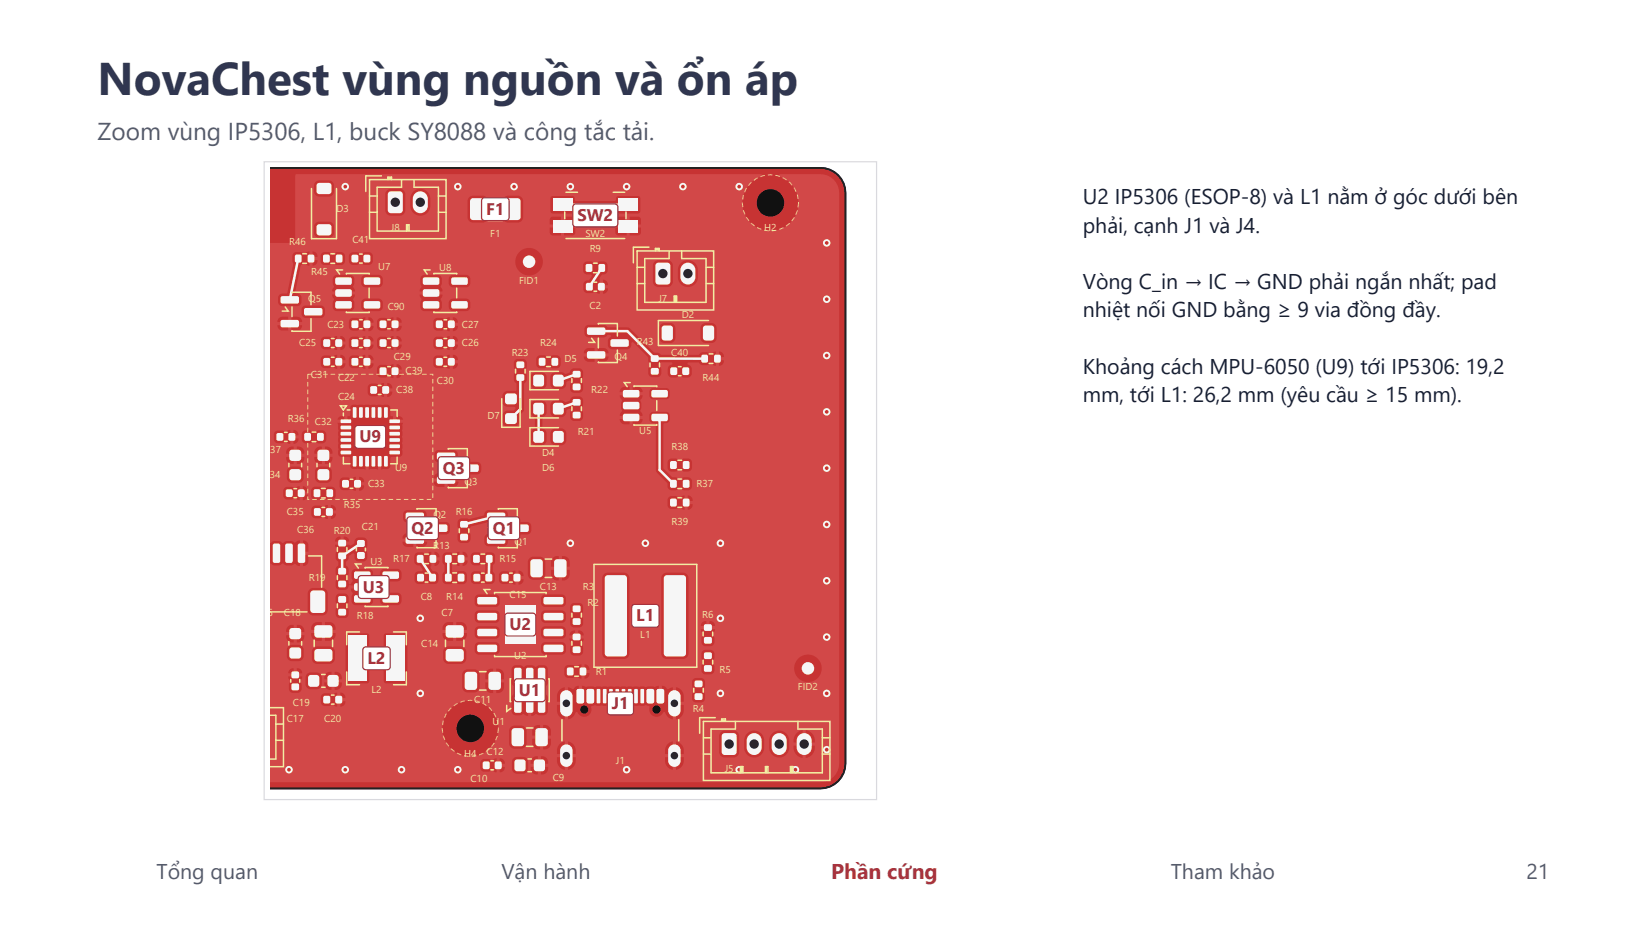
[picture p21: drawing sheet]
<svg xmlns="http://www.w3.org/2000/svg" width="381mm" height="214mm" viewBox="0 0 381 214" stroke-linecap="round" stroke-linejoin="round" font-family="sans-serif">
<defs><g id="words">
<text font-size="10.6" fill="#303650" x="22.6" y="21.9">NovaChest vùng nguồn và ổn áp</text>
<text font-size="5.6" fill="#555b6b" x="22.6" y="32.5">Zoom vùng IP5306, L1, buck SY8088 và công tắc tải.</text>
<g font-size="4.9" fill="#172033">
<text x="250.5" y="47.3">U2 IP5306 (ESOP-8) và L1 nằm ở góc dưới bên</text>
<text x="250.5" y="53.8">phải, cạnh J1 và J4.</text>
<text x="250.5" y="66.8">Vòng C_in → IC → GND phải ngắn nhất; pad</text>
<text x="250.5" y="73.3">nhiệt nối GND bằng ≥ 9 via đồng đầy.</text>
<text x="250.5" y="86.4">Khoảng cách MPU-6050 (U9) tới IP5306: 19,2</text>
<text x="250.5" y="92.9">mm, tới L1: 26,2 mm (yêu cầu ≥ 15 mm).</text>
</g>
<g font-size="4.9" fill="#555b6b">
<text x="36.2" y="203.2">Tổng quan</text>
<text x="116" y="203.2">Vận hành</text>
<text x="270.8" y="203.2">Tham khảo</text>
<text x="353.1" y="203.2">21</text>
</g>
<text font-size="4.9" fill="#a33340" x="192.2" y="203.2">Phần cứng</text>
<g font-size="3.9" fill="#a33340">
<text x="112.5" y="49.6">F1</text>
<text x="133.6" y="51.1">SW2</text>
<text x="83.1" y="102.3">U9</text>
<text x="102.4" y="109.5">Q3</text>
<text x="95.2" y="123.4">Q2</text>
<text x="114" y="123.4">Q1</text>
<text x="83.9" y="137">U3</text>
<text x="147.2" y="143.6">L1</text>
<text x="117.8" y="145.7">U2</text>
<text x="85" y="153.5">L2</text>
<text x="120" y="160.9">U1</text>
<text x="141.5" y="163.9">J1</text>
</g>
<g font-size="2.3" fill="#f2eda1">
<text x="77.9" y="49.1">D3</text>
<text x="90.4" y="53.3">J8</text>
<text x="176.8" y="53.5">H2</text>
<text x="66.9" y="56.5">R46</text>
<text x="81.5" y="56.2">C41</text>
<text x="113.4" y="54.9">F1</text>
<text x="135.4" y="54.9">SW2</text>
<text x="136.4" y="58.4">R9</text>
<text x="72" y="63.6">R45</text>
<text x="87.5" y="62.4">U7</text>
<text x="101.6" y="62.7">U8</text>
<text x="120.1" y="65.6">FID1</text>
<text x="71.3" y="69.8">Q5</text>
<text x="89.7" y="71.7">C90</text>
<text x="136.4" y="71.4">C2</text>
<text x="152.3" y="69.8">J7</text>
<text x="75.7" y="75.7">C23</text>
<text x="106.8" y="75.7">C27</text>
<text x="157.7" y="73.4">D2</text>
<text x="69.2" y="80.1">C25</text>
<text x="91.1" y="83.1">C29</text>
<text x="106.8" y="80.1">C26</text>
<text x="118.4" y="82.2">R23</text>
<text x="124.9" y="80.1">R24</text>
<text x="130.6" y="83.6">D5</text>
<text x="142.2" y="83.1">Q4</text>
<text x="147.3" y="79.8">R43</text>
<text x="155.3" y="82.2">C40</text>
<text x="71.9" y="87.5">C31</text>
<text x="78.2" y="88.1">C22</text>
<text x="93.8" y="86.6">C39</text>
<text x="101" y="88.7">C30</text>
<text x="162.5" y="88">R44</text>
<text x="78.2" y="92.4">C24</text>
<text x="91.6" y="90.9">C38</text>
<text x="136.8" y="91">R22</text>
<text x="66.6" y="97.7">R36</text>
<text x="72.8" y="98.1">C32</text>
<text x="112.8" y="96.9">D7</text>
<text x="133.7" y="100.6">R21</text>
<text x="147.9" y="100.3">U5</text>
<text x="61.1" y="104.8">C37</text>
<text x="125.4" y="105.4">D4</text>
<text x="155.3" y="103.9">R38</text>
<text x="61" y="110.5">C34</text>
<text x="85.1" y="112.6">C33</text>
<text x="91.4" y="108.9">U9</text>
<text x="107.5" y="112.1">Q3</text>
<text x="125.4" y="109">D6</text>
<text x="161.1" y="112.6">R37</text>
<text x="66.3" y="119.1">C35</text>
<text x="79.5" y="117.5">R35</text>
<text x="100.2" y="119.8">Q2</text>
<text x="105.4" y="119.1">R16</text>
<text x="68.8" y="123.2">C36</text>
<text x="77.2" y="123.5">R20</text>
<text x="83.7" y="122.5">C21</text>
<text x="119" y="126">Q1</text>
<text x="155.3" y="121.3">R39</text>
<text x="85.7" y="130.7">U3</text>
<text x="90.9" y="130">R17</text>
<text x="100.2" y="126.9">R13</text>
<text x="115.5" y="130">R15</text>
<text x="71.4" y="134.3">R19</text>
<text x="124.9" y="136.5">C13</text>
<text x="134.8" y="136.3">R3</text>
<text x="59.2" y="142.3">C16</text>
<text x="65.7" y="142.3">C18</text>
<text x="82.6" y="143">R18</text>
<text x="97.3" y="138.6">C8</text>
<text x="102.2" y="142.5">C7</text>
<text x="103.2" y="138.6">R14</text>
<text x="117.9" y="138.3">C15</text>
<text x="135.9" y="140.1">R2</text>
<text x="162.4" y="143">R6</text>
<text x="97.4" y="149.5">C14</text>
<text x="148.1" y="147.5">L1</text>
<text x="118.9" y="152.4">U2</text>
<text x="166.5" y="155.5">R5</text>
<text x="85.9" y="160.2">L2</text>
<text x="137.9" y="156">R1</text>
<text x="184.6" y="159.6">FID2</text>
<text x="66.3" y="166.9">C17</text>
<text x="67.7" y="163.3">C19</text>
<text x="75" y="166.9">C20</text>
<text x="109.7" y="162.5">C11</text>
<text x="114" y="167.5">U1</text>
<text x="160.3" y="164.7">R4</text>
<text x="107.4" y="175">H4</text>
<text x="112.6" y="174.5">C12</text>
<text x="142.5" y="176.7">J1</text>
<text x="167.6" y="178.6">J5</text>
<text x="108.8" y="180.8">C10</text>
<text x="127.9" y="180.5">C9</text>
</g>
</g></defs>
<path d="M61.1 37.4h141.7v147.5h-141.7z" fill-rule="evenodd" fill="#fff" stroke="#d9d9de" stroke-width=".28"/>
<path d="M62.5 38.8h127.3a5.8 5.8 0 0 1 5.8 5.8v131.9a5.8 5.8 0 0 1-5.8 5.8h-127.3z" fill-rule="evenodd" fill="#c73333" stroke="#222" stroke-width=".43"/>
<path d="M62.5 40.3v15.9h5.8v-3.8h4.3l.1 1.8 .4 .6 .7 .2h2.6a1.21 1.21 0 0 0 .9-1.1v-1.3h49.9v1.2l.2 .4 .4 .2h2v-1.8h.7v1.8h1.9a.69 .69 0 0 0 .7-.6v-1.2h9.3v1.2l.2 .4 .4 .2h2v-1.8h.7v1.8h1.9a.69 .69 0 0 0 .7-.6v-1.2h-71v-.2a1.2 1.2 0 0 0-1.2-1.2l-2.6 .1a1.21 1.21 0 0 0-.9 1.1h-4.3v-9.6h4.3v1.5a1.2 1.2 0 0 0 1.2 1.2l2.6-.1 .7-.6h12v3.9l.2 .5 .2 .3 .7 .4h2.5a1.3 1.3 0 0 0 1.1-1.2v-3h1.1l.1 2.5a2.33 2.33 0 0 0 2.5 1.7 2.33 2.33 0 0 0 2-2.1v-1.4h8.6l.1 4a1.3 1.3 0 0 0 1.1 1.1h2.6a1.3 1.3 0 0 0 1-1.2v-3.9h3.3l.1 4a1.3 1.3 0 0 0 1.1 1.1h2.6l.6-.4 .3-.4h6.3v1.2h2.6v-1.8h.7v1.8h2.6v-1.2h9.3v1.2h2.6v-1.8h.7v1.8h2.6v-1.2a.69 .69 0 0 0-.7-.6h-4.6l-.4 .2-.2 .4h-9.3a.69 .69 0 0 0-.7-.6h-4.6l-.4 .2-.2 .4h-6.3l.1-4.3-.2-.6h6.5v3l.2 .4 .3 .2 4.8-.1 .3-.3 .1-.7 .2-.1h9l.3 .2v.6l.3 .3 4.8 .1 .4-.2 .1-.4v-3.1l-.5-.4h-4.6l-.3 .2-.3 .9-.2 .1h-9l-.2-.2-.2-.8-.4-.2h-4.6l-.3 .2-.2 .3h-6.5l-.8-.6h-2.6l-.8 .4-.4 .8h-3.3l-.4-.8-.6-.4h-2.7a1.3 1.3 0 0 0-1.1 1.2h-8.6v-.7a2.33 2.33 0 0 0-2.3-2.1 2.33 2.33 0 0 0-2.3 2.1h-1.1l-.2-1.4-.5-.5-.5-.2-2.4 .1-.7 .3-.4 .8h-12l.2-2a1.19 1.19 0 0 0-1.2-1.1h-2.6a1.21 1.21 0 0 0-.9 1.1h-4.3l.1-2.4 .2-.1h107.4l.3 .2-.2 .3a6.5 6.5 0 0 0-3 10.1 6.5 6.5 0 0 0 10.6-.2 6.5 6.5 0 0 0-3.5-10v-.3l.3-.1h9.2a4.4 4.4 0 0 1 4.4 4.4v131.7a4.4 4.4 0 0 1-4.4 4.4h-127.2v-10.7v6.8v-2.3v1.8v-1.8v1.8l48.6-.1v1.2a.96 .96 0 0 0 .9 .9h1.1l.6-.3 1.2 .5v-1.3h.7v1.3h.1a1.12 1.12 0 0 0 1.1-1.3h-1.9v-2h.7v1.3h1.2l-.1-.5h1.7v1.7l.2 .6 .7 .4 1.8 .1a1.27 1.27 0 0 0 1.1-1.6h.6l.1 1 .6 .6 .5 .1h.4v-1.7h.7v1.7a1.44 1.44 0 0 0 1.7-1.7h-4.6v-1.2h.6v.5h1.6v-1.8h.7v1.8h1.7v-.5a1.42 1.42 0 0 0-1.7-1.3l-1.6 .2-.6 .5-.1 .6-.6-.1a1.19 1.19 0 0 0-1.2-1h-1.7a1.21 1.21 0 0 0-.9 1.1h-1.7a1.93 1.93 0 0 0-2.9-.3l-.7-.3h-1.3a.97 .97 0 0 0-.7 .8h-48.6v-12v7.8v-3.7h39.8a6.5 6.5 0 0 0 .9 3.3 6.4 6.4 0 0 0 9.8 1.6h15.8v1h1.3v.8h-1.3v1l.3 .8 .5 .6 1.1 .5v-1.4h.7v1.4a2.33 2.33 0 0 0 1.8-2.9h-1.3v-.8h1.3v-1h20.6v1h1.3v.8h-1.3v1l.3 .8 .5 .6 1 .5v-1.4h.8v1.4a2.33 2.33 0 0 0 1.8-2.9h-1.3v-.8h1.3v-1l-.5-1.1-.7-.6-.6-.2v1.3h-.8v-1.3l-.2 .1-1.1 .7-.5 1.1h-20.6l-.5-1.1-.7-.6-.6-.2v1.3h-.7v-1.3l-.3 .1-1.1 .7-.5 1.1h-15.8a5.9 5.9 0 0 0 2.2-4.4h2.6v3.1l.1 .4 .2 .3 .7 .4h2a1.29 1.29 0 0 0 1-1.2h1.3v.2a1.51 1.51 0 0 0 1.8 1.1v-2.4h.7v2.4h.7l.7-.4a2.23 2.23 0 0 0 .5-2h-4.4v1.1h-1.3v-3h1.3v1.2h1.8v-2.5h.7v2.5h40.8v3.9l.1 .4 .2 .4 .7 .3h2.5a1.3 1.3 0 0 0 1.1-1.1v-3h1.1l.1 2.5a2.33 2.33 0 0 0 2.5 1.6 2.33 2.33 0 0 0 2.1-2.1v-2h1.1l.1 2.5a2.33 2.33 0 0 0 2.5 1.6 2.33 2.33 0 0 0 2.1-2.1v-2h1v.7h1.4v.7h-1.4v.7a2.45 2.45 0 0 0 2.1 2.1v-2.2h.7v2.2h.4a2.52 2.52 0 0 0 1.7-2.8h-1.4v-.7h1.4v-.7a2.45 2.45 0 0 0-2.1-2.2v2.2h-.7v-2.2l-.4 .1a2.47 2.47 0 0 0-1.7 2.1h-1l-.1-.5a2.33 2.33 0 0 0-2.5-1.6 2.33 2.33 0 0 0-2.1 2.1h-1.1l-.1-.5a2.33 2.33 0 0 0-2.5-1.6 2.33 2.33 0 0 0-2.1 2.1h-1.1l-.1-1.4-.6-.6-.5-.1h-2.4l-.7 .4-.3 .8h-38.9v-1.2a1.48 1.48 0 0 0-1.9-1.3h-1.2a1.43 1.43 0 0 0-1.3 1.3h-1.3l-.4-.8-.7-.4-2.2 .2-.6 .5-.1 .5h-2.6l.1-.5a6.5 6.5 0 0 0-6.5-6.5 6.5 6.5 0 0 0-6.5 6.5h-39.8v-7.3h11.7v1.4a.97 .97 0 0 0 .9 .7h1.2l.5-.3 1.2 .5v-1.3h.7v1.3h.2a1.12 1.12 0 0 0 1-1.3h-1.9v-2h.7v1.3l39.6-.1 .1 3.3 .7 .7 1.2 .1a.91 .91 0 0 1 1.4 .1h.5v-5.3h.7v5.3l.8-.2a.91 .91 0 0 1 1.1 .1l1.2-.1a1 1 0 0 0 .7-.9v-3.1l-.1-.5h2.2v1.4h1.3v.8h-1.3a2.68 2.68 0 0 0 1.2 3.1l.7 .2v-1.3h.7v1.3h.2a4 4 0 0 0 1.7-1.7l.3 .1a1.71 1.71 0 0 0 2.3 .9 1.71 1.71 0 0 0 .8-2.2l1-.4 .5 .2 1-.1 9.7 .1 .5-.2 .9 .4a1.74 1.74 0 0 0 1 2.2 1.74 1.74 0 0 0 2.2-1l.4 .1a2.37 2.37 0 0 0 1.7 1.6v-1.3h.8v1.3l1-.4 .5-.7 .3-.8v-1.4h-1.3v-.8h1.3a2.68 2.68 0 0 0-1.2-3.1l-.6-.2v1.3h-.8v-1.3l-1.1 .5-.6-.6-.8-.2v2.1l-.3 .2-.4-.2v-2.1l-.9 .2-.5-.1-1.7 .2-.4-.2-1.1 .1-9.6-.1-.6 .2-.5-.2-1.6 .1-.9-.2v2.1l-.3 .2-.4-.2v-2.1h-.2l-.6 .2-.6 .6-1.1-.5v1.3h-.7v-1.3l-.7 .2-.9 .9-.3 .8h-2.2l-.6-.4h-1.2a1.07 1.07 0 0 1-1.5-.1h-1.6l-.6 .4-.8-.3h-1.2a1 1 0 0 0-.8 .9h-38.4v-.1a1.7 1.7 0 0 0-2.8-.7l-.4 .1-.4-.3h-1.2a.96 .96 0 0 0-.9 .8h-11.7v-6.8v5.9v-5.6v2.1v-.6v.6v-.2h4.2l.5 1-.4 .6v1.2a.96 .96 0 0 0 .9 .9h1.3l.6-.4 .2-1.5-.4-.7 .5-1h.8v1.9l.5 .6 .6 .3 1.8-.1a1.3 1.3 0 0 0 .8-1.5h.6l.2 1 .5 .6 .6 .1h.4v-1.7h.7v1.7a1.44 1.44 0 0 0 1.7-1.7h-4.7v-1.2h.6v.4h1.7v-1.7h.7v1.7h1.7a1.44 1.44 0 0 0-1.7-1.7l-1.7 .2-.5 .5-.2 .6-.6-.1a1.19 1.19 0 0 0-1.1-1h-1.8a1.21 1.21 0 0 0-.8 1.1h-.8v-.2l-7.4 .1v-1l5.4 .2v-1.2h.8v1.2h1.2v-.4a2 2 0 0 0-2.8-.6l-.4 .8h-4.2v-13.8v10.7v-2.2h3.8v1.5a1.2 1.2 0 0 0 1.2 1.2l1.7-.1a1.18 1.18 0 0 0 1.1-1.1v-1.1h1.8v1.8a1.3 1.3 0 0 0 1.2 1.1h3.1a1.3 1.3 0 0 0 1.1-1.1v-1.9l-.4-.7-.3-.2-.5-.1h-3.1a1.3 1.3 0 0 0-1.1 1.1h-1.8v-.4a1.2 1.2 0 0 0-1.2-1.1h-1.9a1.21 1.21 0 0 0-.9 1.1h-3.8v-3.3h3.7l.2 .9 .5 .6 .5 .1h.5v-1.6h.8v1.6a1.44 1.44 0 0 0 1.7-1.6l-7.9-.1h9.5a1.43 1.43 0 0 0 1.3 1.4h1.1v-1.9h.8v1.9a2.05 2.05 0 0 0 2.3-.8l.1-.5h2.3v10.6l.4 .5h4.6l.4-.2 .1-.3v-10.6h3.4v10.6l.3 .5h4.8l.4-.5v-1.6h12.6v3l.2 .5 .2 .3 .7 .4h1.9a1.29 1.29 0 0 0 1.1-1.2h1.3v.2a1.51 1.51 0 0 0 1.8 1.1v-2.4h.7v2.4h.5a1.43 1.43 0 0 0 1.3-1.3v-1.1h-4.3v1.1h-1.3v-3h1.3v1.1h1.8v-2.4h.7v2.4h1.8a2.24 2.24 0 0 0-.4-2l-.5-.3h2.6v3.2l.5 .7 .5 .2h1l.8-.4 .7 .4h1.5a.77 .77 0 0 1 1.3 0h1.2a1.01 1.01 0 0 0 .9-1.2h33.4v1.1l.6 .9-.6 .8v1.3a.96 .96 0 0 0 .8 .7h1.5a.96 .96 0 0 0 .7-.8v-1.2l-.6-.9 .6-.8v-1.2l-.4-.6-.3-.1h-1.6l-.6 .3-.1 .5h-33.4v-3h3.8l.1 1.4a.96 .96 0 0 0 .8 .7h1.2l.6-.4 .6 .4 .7 .2v-1.3h.7v1.3h.4a1.13 1.13 0 0 0 .8-1.3h-1.9v-2h.7v1.3h1.2a1.32 1.32 0 0 0-1.9-1.3l-.7 .2-.5 .4-.7-.4h-1.3l-.6 .3-.2 .5h-3.8l-.4-.6-.5-.2h-1.2l-.6 .4-.9-.4h-1.3l-.6 .4-.7-.4h-1.2l-.8 .4-.2 .5h-2.6a4.4 4.4 0 0 0-3 .3l-.4 .9h-1.3a1.32 1.32 0 0 0-1.2-1.2h-1.8a1.3 1.3 0 0 0-1.1 1.2h-12.6v-5.3h8.2v1.8l.4 .7 .3 .3 .4 .1h3.2a1.3 1.3 0 0 0 1.1-1.1l-.2-2.3-.2-.3-.7-.3h-3.2l-.7 .3-.4 .8h-8.2v-1.2h15.5v1a.99 .99 0 0 0 .9 1l4.2-.1a1 1 0 0 0 .7-.9v-1h9.5l.1 1.2 .7 .7 4.1 .1a.99 .99 0 0 0 .9-1v-1.2l-.4-.6-.5-.1h-4.1l-.6 .4-.2 .5h-9.5a.99 .99 0 0 0-.9-.9h-4.2l-.5 .4-.2 .5h-15.5l-.1-2.6h8.2a1.43 1.43 0 0 0 1.3 1.4h1.1v-1.9h.7v1.9a2.05 2.05 0 0 0 2.3-.8l.2-1.1h-5.6v.5h-8.2l-.5-.4h-4.4l-.4 .2-.1 .3h-3.4l-.1-.3-.4-.2h-4.4l-.4 .2-.2 .3h-2.3v-.6h-5.6v.5h-9.5v-1.1h3.7v.4h1.7v-1.6h.8v1.6h1.7v-.4h39.4v1.3l.7 .6h4.4a1 1 0 0 0 .7-.8v-1.1h9.5l.1 1.3 .7 .6h5.8l.2 .7 .5 .6-.5 .7v1.1a.95 .95 0 0 0 .8 .9l1.5-.1a.96 .96 0 0 0 .7-.8v-1.1l-.5-.7 .4-.6 .2-.7h-4.7l.5-.3 .1-.5 2.1 .1v-1.1h.7v1.1h1.3v-.1a1.11 1.11 0 0 0-1.3-1h-1a1.08 1.08 0 0 0-1 1h-.8v-1.3l-.4-.5-.5-.2h-4.1l-.6 .4-.2 .5h-9.5a.99 .99 0 0 0-.9-.9h-4.2l-.5 .4-.2 .5h-39.4l-.2-.6h1.8v.5h2.4v-1.8h.8v1.8h2.4v-.5h24.8v.5h2.4v-1.8h.7v1.8h2.5a1.5 1.5 0 0 0-1.3-1.8h-1.9a2.05 2.05 0 0 0-2.3 .8l-.1 .5h-24.8v-.2a1.44 1.44 0 0 0-1.3-1.1h-1.9a2.05 2.05 0 0 0-2.3 .8l-.1 .5h-1.8l-.2-.2a3.7 3.7 0 0 0-3.4 0l-.4 .8h-3.7v-.6v.8v-18.7v15.1v-5.2h8.7v4l.1 .5 .3 .3 .6 .4h2.6a1.3 1.3 0 0 0 1-1.2v-3h1.8l.1 1.1 .5 .9-.5 .8-.1 1.1a.95 .95 0 0 0 .9 .9h1.4a.96 .96 0 0 0 .8-.9h29.1v1.1a.99 .99 0 0 0 .9 .9h4.2a1 1 0 0 0 .7-.9v-1.1h9.5l.1 1.3 .7 .7h4.1a.99 .99 0 0 0 .9-.9v-1.3a1 1 0 0 0-.9-.7h-4.1l-.6 .4-.2 .5h-9.5a.99 .99 0 0 0-.9-.9h-4.2l-.5 .4-.2 .5h-29.1l-.1-1.1-.6-.9 .6-.8 .1-1.1-.2-.5-.6-.4h-1.5a.96 .96 0 0 0-.8 .9h-1.8l-.1-1.5-.6-.5-.4-.2h-2.5l-.6 .4-.4 .8h-8.7v-16.4v10.2v-6v6v-.6v.4v-.4v.4v-.4l.9 .4h1.3l.7-.4 .7 .4h1.5l.6-.3 .7 .4 .5 .1v-2.6h.7v2.6h.2a1.13 1.13 0 0 0 1-1.1v-1.5h-1.9v-3.4h.7v2.6h1.2v-1.6h6.2l.2 .7 .4 .6-.4 .7v1.3l.6 .8-.1 .7-.4 .4-.2 .5 .1 1.1 .5 .9-.5 .8v1.3l.3 .5 .4 .2h1.4l.6-.3h.8v.4a.96 .96 0 0 1 .1 1.4v1.3l.7 .7h3.6a1 1 0 0 0 .7-.9v-1.1h1.6v1.3l.7 .7h3.6a1.18 1.18 0 0 0 .7-1.5h16.9v1a.99 .99 0 0 0 .9 .9h4.2a1 1 0 0 0 .7-.9v-1h9.5l.1 1.2 .7 .7 6-.1v1.2l.6 .9-.6 .8v1.2a.96 .96 0 0 0 .8 .8l1.5-.1a.96 .96 0 0 0 .7-.8v-1.1l-.6-.9 .6-.8v-1.2l-.2-.4-.5-.4h-1.5l-.7 .4-.1 .4h-1.6l.6-.6v-1.2l-.1-.6-.6-.3h-4.3l-.6 .3-.2 .6h-9.5l-.2-.6-.5-.3h-4.4a1 1 0 0 0-.7 .9h-16.9l-.2-1-.5-.4h-3.6a1 1 0 0 0-.7 .9h-1.6l-.3-.7 .4-1.1h-6l.2-.4a.32 .32 0 0 1 .2-.4 .32 .32 0 0 1 .4 .1h5.2v-.5l-.4-.6 .3-.6v-1.3h1.6v1.1a.99 .99 0 0 0 .9 .9h3.4a1 1 0 0 0 .7-.9v-1.3l-.7-.7h-3.6l-.5 .4-.2 .5h-1.6a.99 .99 0 0 0-.9-.9h-3.2l-.5 .2-.4 .5v1.4a.97 .97 0 0 1-.1 1.3l-.3 .2-.2-.2a1.56 1.56 0 0 0-.7-1.4l.7-.9-.1-1.2-.5-.7v-.9a1.65 1.65 0 0 0 .7-1.3l.8-.5h.3l.1 .9a.96 .96 0 0 0 .9 .9h1.2l.5-.2 .3-.5 .1-.5h10.8v1.3a1.11 1.11 0 0 0 1.4 .9l.6 1-.3 .3a1.36 1.36 0 0 0-1.4 .4l-.2 .4v1.3a.96 .96 0 0 0 .9 .8h1.1l.7-.4 .8 .4h1.3l.6-.4 .1-.3v-1.4a1.43 1.43 0 0 0-1.4-1l-.4-.8 .2-.2v-1.3h.7v1.3l.4-.1a1.13 1.13 0 0 0 .8-1.2h-1.9v-2h.7v1.2h1.2v-.2h.6l.1 1.4 .4 .8v1.2l-.4 .8-.1 1.4a.95 .95 0 0 0 .9 .8h1.2l.8-.6 .8 .6h1.2a.95 .95 0 0 0 .8-.8v-1.4l-.4-.6-.4-.2-1.2 .1-.7 .5h-.3l-.4-.6v-1.2a.44 .44 0 0 1 .2-.5 .44 .44 0 0 1 .5 .1l.6 .4 .4 .1v-1.3h.7v1.3h.2a1.11 1.11 0 0 0 1-1.3h-1.9v-2h.7v1.2h1.2v-.2h.7v1.4a.96 .96 0 0 0 .8 .7h1.2l.7-.6 .3 .1 .4 .5-.1 1.3-.5 .5-.7-.4h-1.4a.97 .97 0 0 0-.7 .8v1.4a.97 .97 0 0 0 .9 .7h1.2l.6-.4 .8 .4h1.3l.4-.1 .3-.6 .1-1.4h.9v1.4a.97 .97 0 0 0 .9 .7h1.2l.6-.3 1.1 .5v-1.3h.7v1.3h.2a1.12 1.12 0 0 0 1-1.3h-1.9v-2h.7v1.3h1.2a1.33 1.33 0 0 0-1.9-1.3l-.4 .1-.7 .4-.6-.3h-1.2a.96 .96 0 0 0-.9 .8h-.9l-.5-.8v-1.3l.5-1h7.6v3.1l.1 .5 .3 .3 .7 .3h1.9a1.29 1.29 0 0 0 1.1-1.1h1.3v.2a1.51 1.51 0 0 0 1.8 1.1v-2.5h.7v2.5l1-.2 .6-.5h7.7l.1 17.9a1.26 1.26 0 0 0 1.1 .9h4a1.29 1.29 0 0 0 1.1-1.1v-17.7h7.4v17.8l.3 .7 .7 .3h4.1a1.29 1.29 0 0 0 1.2-1.2h3v1.1l.6 .9-.6 .8v1.3a.96 .96 0 0 0 .8 .7h1.4a.96 .96 0 0 0 .8-.9v-.7h18.4a3.2 3.2 0 0 0 4.4 3.2 3.2 3.2 0 0 0 .9-5.4 3.2 3.2 0 0 0-5.2 1.7l-.1 .5h-18.4l-.2-.7-.4-.6 .6-.9-.1-1.2-.3-.5-.5-.2h-1.3l-.4 .2-.4 .7h-3v-5.7h2.8l.2 .7 .4 .6-.4 .7v1.3a.96 .96 0 0 0 .8 .7h1.4a.96 .96 0 0 0 .8-.9l-.1-1.1-.4-.7 .4-.6 .2-.7h-6.1v-.8l4.1 .1v-1.1h.7v1.1h1.3v-.3a2.03 2.03 0 0 0-2.8-.6l-.5 .8h-2.8v-11.2a1.3 1.3 0 0 0-1.2-1h-4.1a1.3 1.3 0 0 0-1 1.1l-7.4-.1a1.3 1.3 0 0 0-1.1-1h-4.1a1.3 1.3 0 0 0-1.1 1.1h-7.7l.2-.4v-1.4h-4.3v1.2h-1.3v-3h1.3v1.1h1.8v-2.4h.7v2.4h1.8v-1.1a1.48 1.48 0 0 0-1.8-1.3h-1.2a1.43 1.43 0 0 0-1.3 1.3l-1.3-.1a1.32 1.32 0 0 0-1.2-1.1h-1.8a1.3 1.3 0 0 0-1.1 1.1h-7.6v-1.4l-.4-.5-.4-.2h-1.2l-.8 .6-.8-.6h-1.3l-.6 .4-.1 .5h-.7a1.67 1.67 0 0 0-2.9-.6l-.3 .2-.6-.5h-1.3l-.6 .4-.2 .5h-.6a1.67 1.67 0 0 0-2.9-.6l-.3 .2-.7-.5h-1.2l-.6 .4-.2 .5h-10.8l-.1-.8-.4-.7 .4-.8 .1-1.1h8.1v.2a1.13 1.13 0 0 0 1.1 1.1h1.4v-1.3h.7v1.3l1.7-.1a1.14 1.14 0 0 0 .8-1.2h-13.8l-.2-.5-.4-.4h8.7v.2h2.5v-1.2h.7v1.2h2.5v-.4a1.14 1.14 0 0 0-1-.8h-3.9a1.14 1.14 0 0 0-.8 1h-10.4a1.51 1.51 0 0 0-.8 1.4l-.8 .4-.3-.2h-9.5l-.2-.5-.4-.3 8.1 .1v-1.1h.7v1.1h1.3v-.1a1.11 1.11 0 0 0-1.3-1h-1a1.08 1.08 0 0 0-1 1l-7-.1a2.38 2.38 0 0 0-2.3 .5l-.6-.4h-1.3l-.9 .5-.7-.5h-1.3l-.8 .5-.1-.5v.5v-.7v1.5v-6.5v2.3v-1.3v1.3v-.6h36.2v1a.99 .99 0 0 0 .9 1l3.8-.1a1 1 0 0 0 .7-.9v-1.2l-.7-.7h2.4l.1 1.2 .6 .8-.6 .8v1.3a.96 .96 0 0 0 .8 .7h1.4a1 1 0 0 0 .8-1.2h3.1v1.1a.99 .99 0 0 0 1 .9h3.8a1 1 0 0 0 .7-.9l-.1-1.3a1 1 0 0 0-.8-.7h-3.6l-.8 .4-.2 .5h-3.1l-.1-.8-.6-.8 .8-1 .5-.1h8v1.2l.7 .7 3.8 .1a.99 .99 0 0 0 .9-1v-1.2a1 1 0 0 0-.9-.7h-3.8l-.5 .4-.2 .5h-8l3.2-.8h3.9a.99 .99 0 0 0 .9-.9l-.1-1.3-.6-.6-3.8-.1a1.11 1.11 0 0 0-1 1.2l-3.4 .9-.6-.1h-1.4l-.6 .4-.2 .4h-6.4a1 1 0 0 0-.7 .9h-36.2v-6v2.2v-1.3v1.3l9.5-.1v1.4a.97 .97 0 0 0 .9 .7h1.2l.6-.3 1.1 .5v-1.3h.8v1.3h.1a1.1 1.1 0 0 0 1-1.2h15.5v1.1a.99 .99 0 0 0 1 .9h3.8a1 1 0 0 0 .7-.9l-.1-1.3-.3-.5-.5-.2-3.8 .1-.6 .3-.2 .5-17.4-.1v-2h.8v1.3h1.1v-.2a1.7 1.7 0 0 0-2.8-.6h-.3l-.5-.3h-1.2a.96 .96 0 0 0-.9 .8h-9.5v-57.8v55.6v-2.1h3v1.2l.2 .5 .5 .4h1.2a1.02 1.02 0 0 1 1.5 .1h.4v-1.2h.7v1.2l84.4-.1v1.3a.95 .95 0 0 0 .9 .9h1.1l.7-.5 .6 .4 .7 .2v-1.3h.7v1.3h.3a1.13 1.13 0 0 0 .8-1.3h-1.8v-2h.7v1.3h1.1a1.32 1.32 0 0 0-1.8-1.3l-.7 .2-.6 .5-.7-.5h-1.3l-.5 .4-.2 .4h-83.8l.4-.3 .2-.8h-1.9v-2h.7v1.3h1.2v-.3h.8v1.4a.96 .96 0 0 0 .8 .7h1.2l.8-.6 .8 .6h1.2a.95 .95 0 0 0 .8-.8v-1.5l-.1-.3-.6-.4h-1.3l-.8 .6-.8-.6h-1.3l-.6 .4-.1 .5h-.8a1.72 1.72 0 0 0-2.8-.6l-.3 .1-.5-.3-1.2-.1a.96 .96 0 0 0-.9 .9h-3v-5.9v5.8v-4.3h3.8v1.5a1.21 1.21 0 0 0 1.2 1.1h1.7a1.19 1.19 0 0 0 1.1-1.1v-1.5h2.6v1.6a1.18 1.18 0 0 0 1.1 1h1.9l.5-.4h2.1v1.3l.2 .4 .6 .4h1.1a1.02 1.02 0 0 1 1.5 .1l.4 .1v-1.3h.8v1.3h.1a1.12 1.12 0 0 0 1-1.3h-1.9v-2h.8v1.3h1.1v-.2h16.1l.1 .5a1.14 1.14 0 0 0 1 .8h1.4v-1.3h.8v1.3l1.7-.1a1.14 1.14 0 0 0 .7-1.2h-21.8l-.4-.8h16.5v.1h2.5v-1.2h.8v1.2h2.4v-.1a1.13 1.13 0 0 0-1-1.1h-3.9a1.14 1.14 0 0 0-.8 1.1l-16.5-.1a2.35 2.35 0 0 0-2.5 .3l-.7-.3h-1.3a.97 .97 0 0 0-.8 .8h-2.1l.4-.7v-1.5l-.3-.6-.6-.5h-1.9a1.2 1.2 0 0 0-1.1 1.1h-2.6l-.3-.6-.6-.5h-2.2a1.21 1.21 0 0 0-.9 1.1h-3.8v-8.8v5.4h3.7a1.44 1.44 0 0 0 1.7 1.7v-1.7h.8v1.7h.6l.7-.4 .4-.7v-.6h2.3a1.44 1.44 0 0 0 1.7 1.7v-1.7h.8v1.7h.6l.7-.4 .4-.7v-.6h-14.4v-1.1h3.7v.4h1.7v-1.7h.8v1.7h1.7v-.4h2.3v.4h1.7v-1.7h.8v1.7h1.7l-.2-.9-.5-.6a4.3 4.3 0 0 0-3.1 .2l-.4 .9h-2.3l-.2-.5-.5-.6a4.3 4.3 0 0 0-3.1 .2l-.4 .9h-3.7v-19.8v18.1v-2.4h.8v1.2a.96 .96 0 0 0 .9 .9h1.2l.6-.4 1.2 .5v-1.2h.7v1.2h.1a1.12 1.12 0 0 0 1-1.2h-1.8v-2h.7v1.2h1.1v-.2h.8v1.4a.96 .96 0 0 0 .9 .7h1.1l.9-.6 .8 .6h1.1a.95 .95 0 0 0 .9-.9v-1.4l-.4-.5-.3-.2h-1.3l-.9 .6-.8-.6h-1.3a.96 .96 0 0 0-.7 .9h-.8v-.2a1.93 1.93 0 0 0-2.9-.3l-.7-.4h-1.3a.97 .97 0 0 0-.8 .9h-.8v-2.7h15.6l.2 1.9-.1 .4 .1 3.9a1.16 1.16 0 0 0 .6 1.7l2 .1 .2 2.3 .4 .4 1.3-.1 1.8 .3v-1.7l.2-.2 .2-.1 .3 .3v1.7l.6-.2 1.6 .2v-1.7l.2-.2 .2-.1 .3 .3v1.7l.4-.2a1.27 1.27 0 0 0 1.7-.7h15.6v1.3l.7 .7h3.8a.99 .99 0 0 0 .9-.9v-1.3a1 1 0 0 0-.9-.7h-3.8l-.5 .4-.2 .5h-15.6v-1.8l.3-.3h2l.5-.6h7.4v1.2l.7 .7h3.8a.99 .99 0 0 0 .9-.9v-1.2l-.4-.6-.5-.2-3.8 .1-.5 .4-.2 .5h-7.4l-.1-5.5 .2-1.8h-1.8l-.5-.5v-1h.8v.8h1.5l-.1-.4a1.33 1.33 0 0 0-1.4-.4h-1.1l-.3-.2-.1-2-.4-.4-8.1-.1-.6 .5-.1 2.1-.6 .1-.1 1.1-.5 .4h-17.3v-.7h17.2v-.8h-.8l-.4 .2-.4 .6h-15.6v-7.5h22.5v1.3a.96 .96 0 0 0 .9 .8h1.2l.6-.3 1.2 .5v-1.3h.7v1.3l.8-.3h25.8l.1 1.7 .4 .6 .7 .3h1.6l.3 .2-.1 .2-.5 .4h-1.3a1.18 1.18 0 0 0-1.2 1.1l.1 1.8 .4 .6 .7 .2h1.7a1.16 1.16 0 0 0 1.1-1.1v-1.3l1-1.3v-1.2h1.6v1.7a1.39 1.39 0 0 0 .9 1.1v2.3l-.1 .3a1.19 1.19 0 0 0-.8 1.1v1.7a1.17 1.17 0 0 0 1.1 1.1l1.5-.1a1.17 1.17 0 0 0 1-1.1v-1.6h.9v1.7a1.17 1.17 0 0 0 1.1 1.1l1.6-.1a1.17 1.17 0 0 0 1-1.1v-1.6l-.2-.7-.6-.4-1.8-.1a1.18 1.18 0 0 0-1.1 1.2h-.9l-.2-.7-.7-.7v-2.2l.9-1v-1.9h.9v1.6a1.22 1.22 0 0 0 1.1 1.1h1.6a1.36 1.36 0 0 0 1.1-1.6l.7-.3 .3 .1-.2 .9v1.1a.96 .96 0 0 0 .8 .7h1.5l.5-.4h8.7v.4a1.14 1.14 0 0 0 1 .8h1.2v-1.2h.8v1.2h1.4a1.14 1.14 0 0 0 .8-1.2h-13.9l.2-.9 13.7 .2v-.2h1.6l.2 1.5 .5 .3 .7 .1 .1 .2v10.7l.2 .4 2.4 2.4 .1 1a.96 .96 0 0 0 .9 .8l1.1-.1 .9-.6 .8 .6 1.1 .1a.95 .95 0 0 0 .9-.9v-1.4l-.4-.6-.5-.2-1.1 .1-.9 .5-.8-.5-1-.1-1.9-1.9v-1.5h.9v1.4a.96 .96 0 0 0 .9 .7h1.1l.9-.6 .8 .6h1.1a.95 .95 0 0 0 .9-.8v-1.5l-.2-.3-.5-.4h-1.3l-.9 .6-.8-.6h-1.3a.96 .96 0 0 0-.7 .9h-.9v-8.8l.2-.3h.6l.5-.3 .1-.4-.1-1.5-.6-.4h-3.2l-.6 .4-.2 .4h-1.6l-.5-1 .3-.7-.1-1.2-.2-.5 .5-.8v-.4h-5.2v.4l.5 .8-.2 .5v1.2a.76 .76 0 0 1-.1 1.1l-.2 .6h-8.5v-.7l-.6-.8 .6-.8v-1.2l-.2-.4-.5-.4h-1.5a1.43 1.43 0 0 0-1 1l-.9 .3-.9-.5-1.8 .1a1.19 1.19 0 0 0-.8 1.1h-.9l-.2-.7-.6-.4h-2a1.19 1.19 0 0 0-.8 1.1h-1.6v-4.9l.7-.9v-.8h.9v2l.4 .6 .7 .2h1.5a1.17 1.17 0 0 0 1-1.1v-1.7h.9v1.7l.2 .6 .6 .5h1.9a1.43 1.43 0 0 0 1.1-1.6l.7-.3 .3 .1-.2 .9v1.1a.96 .96 0 0 0 .8 .7h1.5l.4-.3h8.8v.2h2.2v-1.3h.8v1.3h2.2v-.2h1.6v1.2l.2 .3 .5 .3h3.4l.5-.3 .1-.3v-1.3l-.3-.5-.3-.2h-3.4l-.5 .4-.2 .4h-1.6v-.3a1.14 1.14 0 0 0-1-.8l-3.4 .1a1.14 1.14 0 0 0-.8 1h-8.8l.3-.4v-1.3l-.6-.9 .6-.7v-1.2l-.4-.7-.5-.2-1.4 .1-.6 .4-.2 .5-.9 .3-.7-.3-1.8-.1a1.18 1.18 0 0 0-1.1 1.1h-.9l-.2-.6-.6-.4-1.7-.1a1.18 1.18 0 0 0-1.1 1.1h-.9l-.2-.8-.4-.3v-.4l.6-.6v-1.2l-.2-.4-.5-.4h2.8l.1 1.4a.96 .96 0 0 0 .8 .7h1.1l.9-.6 .8 .6h1.2a.95 .95 0 0 0 .8-.8v-1.4l-.3-.5h5.6l.1 .4a1.14 1.14 0 0 0 1 .8h1.4v-1.2h.8v1.2h1.7a1.14 1.14 0 0 0 .8-1.2h-11.4l-.4-.2-1.2-.1-1 .6-.8-.5-1.1-.1-.5 .2-.4 .7h-4.4l-.6 .4-.1 .4v1.2l.6 .8-.6 1v1.1l.6 .9-.1 1.5-2.3 .1a1.19 1.19 0 0 0-.9 1.1h-25.8l.3-.5v-.5h-1.8v-2h.7v1.3h1.1v-.2a1.7 1.7 0 0 0-2.8-.7l-.3 .1-.5-.3h-1.2a.96 .96 0 0 0-.9 .8h-22.5v-6.5h11.7v1.3a.96 .96 0 0 0 .9 .8h1.2l.5-.3 1.2 .5v-1.3h.7v1.3h.2a1.12 1.12 0 0 0 1-1.3h-1.9v-2h.7v1.3h1.2v-.3h.8v1.3a.96 .96 0 0 0 .9 .8h1.2l.5-.3 1.2 .5v-1.3h.7v1.3l2-.1v1.2a.96 .96 0 0 0 .9 .9h1.2l.5-.4 1.2 .5v-1.2h.7v1.2h.2a1.12 1.12 0 0 0 1-1.2h-1.9v-2h.7v1.3h1.2a1.33 1.33 0 0 0-1.9-1.3h-.4l-.7 .5-.6-.3-1.2-.1a.96 .96 0 0 0-.9 .9h-1.5l.5-.4 .2-.8h-1.9v-2h.7v1.3h1.2v-.3h13.8l.1 1.4a.97 .97 0 0 0 .8 .7h1.2l.6-.3 1.1 .5v-1.3h.8v1.3h.1a1.12 1.12 0 0 0 1-1.3h-1.9v-2h.8v1.3h1.1a1.33 1.33 0 0 0-1.9-1.3l-.4 .1-.6 .4-.7-.3h-1.2a.96 .96 0 0 0-.9 .8h-13.8v-.2a1.93 1.93 0 0 0-3-.3l-.6-.3h-1.4a.97 .97 0 0 0-.7 .8h-.8v-.2a1.93 1.93 0 0 0-3-.3l-.6-.3h-1.4a.97 .97 0 0 0-.7 .8h-11.7v-1.5h72.5v.2h2.5v-1.2h.8v1.2h2.5v-.2a1.13 1.13 0 0 0-1.1-1h-3.9a1.14 1.14 0 0 0-.8 1h-72.5v-2.8h11.7v1.2a.96 .96 0 0 0 .9 .9h1.2l.5-.4 1.2 .5v-1.2h.7v1.2h.2a1.12 1.12 0 0 0 1-1.2h-1.9v-2h.7v1.2h1.2v-.2h.8v1.2a.96 .96 0 0 0 .9 .9h1.2l.5-.4 1.2 .5v-1.2h.7v1.2h.2a1.12 1.12 0 0 0 1-1.2h-1.9v-2h.7v1.2h1.2v-.2h.8v1.2a.96 .96 0 0 0 .9 .9h1.2l.5-.4 1.2 .5v-1.2h.7v1.2h.2a1.12 1.12 0 0 0 1-1.2h-1.9v-2h.7v1.2h1.2v-.2h7.3v1.2a.96 .96 0 0 0 .9 .9h1.2l.6-.4 1.1 .5v-1.2h.8v1.2h.1a1.12 1.12 0 0 0 1-1.2h-1.9v-2h.8v1.2h1.1a1.33 1.33 0 0 0-1.9-1.2h-.4l-.6 .5-.7-.4h-1.2a.96 .96 0 0 0-.9 .9h-7.3v-.2a1.93 1.93 0 0 0-3-.3l-.6-.4h-1.4a.97 .97 0 0 0-.7 .9h-.8v-.2a1.93 1.93 0 0 0-3-.3l-.6-.4h-1.4a.97 .97 0 0 0-.7 .9h-.8v-.2a1.93 1.93 0 0 0-3-.3l-.6-.4h-1.4a.97 .97 0 0 0-.7 .9h-11.7v-3.5h1.7v.4a1.14 1.14 0 0 0 1 .8h1.5v-1.2h.7v1.2h1.7a1.14 1.14 0 0 0 .8-1.2h-7.4v-.9l4.2 .2v-1.3h.7v1.3l13.3-.1v1.2a.96 .96 0 0 0 .9 .8h1.2l.5-.3 1.2 .5v-1.3h.7v1.3h.2a1.12 1.12 0 0 0 1-1.3h-1.9v-2h.7v1.3h1.2v-.2h.8v1.2a.96 .96 0 0 0 .9 .8h1.2l.5-.3 1.2 .5v-1.3h.7v1.3h.2a1.12 1.12 0 0 0 1-1.3h-1.9v-2h.7v1.3h1.2v-.2h7.3v1.2a.96 .96 0 0 0 .9 .8h1.2l.6-.3 1.1 .5v-1.3h.8v1.3l.7-.2 .3-.4h29.4v1.1a.99 .99 0 0 0 .9 .9h3.6l.5-.2 .4-.3 .4-.1 .3 .4-.5 .5-.2 .5v1.2l.4 .6 .5 .2h3.6a1.2 1.2 0 0 0 1-1.6h.4l3.5 3.5a1.28 1.28 0 0 0 .5 1.5v.4l-.5 .6v1.1a.95 .95 0 0 0 .8 .9h1.5a.96 .96 0 0 0 .7-.9v-1.1l-.5-.6a.61 .61 0 0 1 .5-.8h2.3l.2 .3a1.45 1.45 0 0 0-1 1.1v1.4a.97 .97 0 0 0 .8 .7h1.2l.7-.5 .8 .5h1.3l.3-.2 .4-.5v-1.4a1.13 1.13 0 0 0-.9-.9l-.1-.4 .3-.1h2.2l.9 .6h1.3l.6-.4 .6 .4 .7 .2v-1.3h.7v1.3h.2a1.11 1.11 0 0 0 1-1.3h-1.9v-2h.7v1.3h1.2a1.32 1.32 0 0 0-1.9-1.3l-.7 .2-.5 .4-.7-.5h-1.2l-1 .6h-8.5l-.7-.5h-1l-5.7-5.7h6.9v2.4a1.2 1.2 0 0 0 1.1 1.1h1.6a1.18 1.18 0 0 0 1-1.1v-2.4h5.8v2.4l.2 .6 .7 .5h2a1.21 1.21 0 0 0 .9-1.1v-2.4l-.2-.6-.7-.5h-1.7a1.2 1.2 0 0 0-1.2 1.1h-5.8l-.2-.6-.6-.5h-1.8a1.2 1.2 0 0 0-1.1 1.1l-11.8-.1-1-.6h-3.6l-.5 .2-.4 .7h-29.4l.1-.7h-1.9v-2h.8v1.3h1.1v-.2a1.7 1.7 0 0 0-2.8-.6h-.3l-.5-.3h-1.2a.96 .96 0 0 0-.9 .9h-7.3v-.3a1.93 1.93 0 0 0-3-.3l-.6-.3h-1.4a.97 .97 0 0 0-.7 .9h-.8v-.3a1.93 1.93 0 0 0-3-.3l-.6-.3h-1.4a.97 .97 0 0 0-.7 .9l-10.8-.1a1.13 1.13 0 0 0-1.1-1.1l-3.8 .1a1.14 1.14 0 0 0-.8 1h-1.7v-2.8h7.2l.1 1.3 .7 .7h3.8a.99 .99 0 0 0 .9-.9l-.1-1.3-.7-.6h-3.9a1 1 0 0 0-.8 .8h-7.2v-1.2v13.6v-20.7v5.8v-.2h1.8v1.3l.7 .6 3.8 .1a.99 .99 0 0 0 .9-.9v-1.3l-.3-.5h7.4l.1 .4a.96 .96 0 0 1 .1 1.5v1.2l.7 .7h3.3a.99 .99 0 0 0 1-.9v-1h1.6v1.2l.7 .7h3.3a.99 .99 0 0 0 .9-.9v-1.2a1 1 0 0 0-.9-.8l-3.3 .1-.6 .4-.1 .5h-1.6l-.1-.2a.82 .82 0 0 1 .2-1.3v-.4h15l.2 .8a.91 .91 0 0 1-.1 1.1l.1 1.2 .6 .7h3.4a.99 .99 0 0 0 .9-.9v-1h1.6v1.2l.7 .7h3.4a.99 .99 0 0 0 .9-.9v-1.2a1 1 0 0 0-.9-.8l-3.4 .1-.5 .4-.2 .5h-1.6v-.2a.82 .82 0 0 1 .1-1.3l.1-.4h-33l-1-.3-.1-.3 .1-.3h8.4v.2h5.3v-.2h15v.2h5.3l-.1-.5a.96 .96 0 0 1-.1-1.4v-1h1.6v1.2l.7 .7h3.4a.99 .99 0 0 0 .9-.9v-1.2l-.7-.7h-3.6l-.5 .4-.2 .5h-1.6l-.2-.5-.5-.4-3.4-.1-.5 .2-.3 .6-.1 1.2a1.05 1.05 0 0 1-.1 1.4v.3h-15l-.4-.9 .2-.6 .1-1.2h1.6v1a.99 .99 0 0 0 .9 .9h3.3a1 1 0 0 0 .7-.9v-1.2l-.7-.7h-3.5l-.6 .4-.1 .5h-1.6l-.2-.5-.6-.4-3.3-.1-.5 .2-.4 .6v1.2a1.05 1.05 0 0 1-.1 1.4l-.1 .3h-8.4l1.2-5.9 .7-.5 .6 .4 .7 .2v-1.3h.7v1.3h.1a1.11 1.11 0 0 0 1-1.3h-1.8v-2h.7v1.3h1.1v-.3h.7l.1 1.5a.96 .96 0 0 0 .8 .7h1.1l.9-.6 .8 .6h1.2a.95 .95 0 0 0 .8-.9v-1.2h.9v1.3a.97 .97 0 0 0 .9 .8l1.2-.1 .6-.4 .8 .4h1.3l.6-.4 .2-.5h32.9a3.2 3.2 0 0 0 2.7 3.4 3.2 3.2 0 0 0 3.6-2.4h9.4v1.4a.96 .96 0 0 0 .8 .8h.9l.3 .2-.5 1a1.42 1.42 0 0 0-1.5 1l.1 1.3a.97 .97 0 0 0 .8 .8l1.2-.1 .6-.3 1.2 .5v-1.3h.7v1.3h.1a1.12 1.12 0 0 0 1-1.3h-1.8v-1.9h.7v1.2h1.1a1.33 1.33 0 0 0-1.8-1.2l-.1-.4 .5-.7 .5-.1a.95 .95 0 0 0 .9-.9v-1.3h10.4v3.9l.2 .5 .2 .3 .7 .4h2.5a1.3 1.3 0 0 0 1.1-1.2v-3h1.1l.1 2.5a2.33 2.33 0 0 0 2.5 1.7 2.33 2.33 0 0 0 2-2.1v-2.5a2.33 2.33 0 0 0-2.5-1.7 2.33 2.33 0 0 0-2.1 2.1h-1.1l-.2-1.4-.5-.5-.5-.2h-2.4l-.7 .4-.4 .8h-10.4l-.2-.5-.6-.3h-1.2l-.9 .5-.8-.5-1.2-.1-.4 .2-.4 .7h-9.4a3.2 3.2 0 0 0-2.6-3.9 3.2 3.2 0 0 0-3.7 2.9h-32.9v-.5a1.1 1.1 0 0 0-.9-1.5h-1.2l-.7 .5-.7-.5h-1.2a.96 .96 0 0 0-.9 .9h-.9l-.2-.5-.6-.4h-1.2l-.9 .6-.8-.6h-1.1l-.7 .4-.2 .4h-.7v-.2a1.8 1.8 0 0 0-2.8-.3l-.3 .1-.7-.4h-1.1l-.7 .4-.2 .4v1.3l.2 .7-1.3 6.5-.3 .3h-1l-.5 .2-.4 .7h-1.8v-8v48.7z" fill-rule="evenodd" fill="#d24848"/>
<g fill="none" stroke="#ffd27a" stroke-width=".23" stroke-dasharray="1.1 .7" stroke-linecap="butt">
<path d="M71.2 86.5h28.9v29h-28.9z"/>
<circle cx="178.2" cy="46.9" r="6.5"/>
<circle cx="108.8" cy="168.4" r="6.5"/>
</g>
<g fill="none" stroke="#f6f6f6" stroke-width=".58">
<path d="M69 59.8l-2 9.5M130.1 47.3h15.2M137.9 76.6h7.2l6.4 6.3h11.5M139.2 61.9l-2.9 4.4M120.4 87.3v7.3l-2.2 2.2M124.6 94.5v6.5M133.4 93l-4.2 1.5M133.4 86.5l-4.2 1.5M152.6 96.5v12.2l3.2 3.1M114.8 119.4l-7.4 1.8M83.5 125.6l-4.4 2.9v3.6M97.2 129.2l2.9 4.3"/>
<path d="M103.7 129.2v4.3M113.2 129.2l-.1 4.3"/>
</g>
<circle cx="118.1" cy="142.1" r=".87" fill="#f6f6f6"/>
<circle cx="118.1" cy="142.1" r=".43" fill="#c73333"/>
<circle cx="191.2" cy="121.2" r=".87" fill="#f6f6f6"/>
<circle cx="191.2" cy="121.2" r=".43" fill="#c73333"/>
<circle cx="166.7" cy="160.3" r=".87" fill="#f6f6f6"/>
<circle cx="166.7" cy="160.3" r=".43" fill="#c73333"/>
<circle cx="122.7" cy="142.1" r=".87" fill="#f6f6f6"/>
<circle cx="122.7" cy="142.1" r=".43" fill="#c73333"/>
<circle cx="120.4" cy="146.7" r=".87" fill="#f6f6f6"/>
<circle cx="120.4" cy="146.7" r=".43" fill="#c73333"/>
<circle cx="191.2" cy="147.3" r=".87" fill="#f6f6f6"/>
<circle cx="191.2" cy="147.3" r=".43" fill="#c73333"/>
<circle cx="79.9" cy="43.1" r=".87" fill="#f6f6f6"/>
<circle cx="79.9" cy="43.1" r=".43" fill="#c73333"/>
<circle cx="122.7" cy="146.7" r=".87" fill="#f6f6f6"/>
<circle cx="122.7" cy="146.7" r=".43" fill="#c73333"/>
<circle cx="191.2" cy="56.2" r=".87" fill="#f6f6f6"/>
<circle cx="191.2" cy="56.2" r=".43" fill="#c73333"/>
<circle cx="120.4" cy="144.4" r=".87" fill="#f6f6f6"/>
<circle cx="120.4" cy="144.4" r=".43" fill="#c73333"/>
<circle cx="191.2" cy="160.3" r=".87" fill="#f6f6f6"/>
<circle cx="191.2" cy="160.3" r=".43" fill="#c73333"/>
<circle cx="191.2" cy="108.2" r=".87" fill="#f6f6f6"/>
<circle cx="191.2" cy="108.2" r=".43" fill="#c73333"/>
<circle cx="97.2" cy="142.9" r=".87" fill="#f6f6f6"/>
<circle cx="97.2" cy="142.9" r=".43" fill="#c73333"/>
<circle cx="122.7" cy="144.4" r=".87" fill="#f6f6f6"/>
<circle cx="122.7" cy="144.4" r=".43" fill="#c73333"/>
<circle cx="118.1" cy="144.4" r=".87" fill="#f6f6f6"/>
<circle cx="118.1" cy="144.4" r=".43" fill="#c73333"/>
<circle cx="184" cy="177.9" r=".87" fill="#f6f6f6"/>
<circle cx="184" cy="177.9" r=".43" fill="#c73333"/>
<circle cx="191.2" cy="95.2" r=".87" fill="#f6f6f6"/>
<circle cx="191.2" cy="95.2" r=".43" fill="#c73333"/>
<circle cx="131.9" cy="125.6" r=".87" fill="#f6f6f6"/>
<circle cx="131.9" cy="125.6" r=".43" fill="#c73333"/>
<circle cx="191.2" cy="82.2" r=".87" fill="#f6f6f6"/>
<circle cx="191.2" cy="82.2" r=".43" fill="#c73333"/>
<circle cx="145" cy="43.1" r=".87" fill="#f6f6f6"/>
<circle cx="145" cy="43.1" r=".43" fill="#c73333"/>
<circle cx="66.9" cy="177.9" r=".87" fill="#f6f6f6"/>
<circle cx="66.9" cy="177.9" r=".43" fill="#c73333"/>
<circle cx="191.2" cy="173.3" r=".87" fill="#f6f6f6"/>
<circle cx="191.2" cy="173.3" r=".43" fill="#c73333"/>
<circle cx="191.2" cy="134.3" r=".87" fill="#f6f6f6"/>
<circle cx="191.2" cy="134.3" r=".43" fill="#c73333"/>
<circle cx="131.9" cy="43.1" r=".87" fill="#f6f6f6"/>
<circle cx="131.9" cy="43.1" r=".43" fill="#c73333"/>
<circle cx="149.3" cy="142.9" r=".87" fill="#f6f6f6"/>
<circle cx="149.3" cy="142.9" r=".43" fill="#c73333"/>
<circle cx="149.3" cy="125.6" r=".87" fill="#f6f6f6"/>
<circle cx="149.3" cy="125.6" r=".43" fill="#c73333"/>
<circle cx="97.2" cy="160.3" r=".87" fill="#f6f6f6"/>
<circle cx="97.2" cy="160.3" r=".43" fill="#c73333"/>
<circle cx="158" cy="43.1" r=".87" fill="#f6f6f6"/>
<circle cx="158" cy="43.1" r=".43" fill="#c73333"/>
<circle cx="145" cy="177.9" r=".87" fill="#f6f6f6"/>
<circle cx="145" cy="177.9" r=".43" fill="#c73333"/>
<circle cx="171" cy="177.9" r=".87" fill="#f6f6f6"/>
<circle cx="171" cy="177.9" r=".43" fill="#c73333"/>
<circle cx="118.9" cy="43.1" r=".87" fill="#f6f6f6"/>
<circle cx="118.9" cy="43.1" r=".43" fill="#c73333"/>
<circle cx="191.2" cy="69.2" r=".87" fill="#f6f6f6"/>
<circle cx="191.2" cy="69.2" r=".43" fill="#c73333"/>
<circle cx="166.7" cy="142.9" r=".87" fill="#f6f6f6"/>
<circle cx="166.7" cy="142.9" r=".43" fill="#c73333"/>
<circle cx="105.9" cy="177.9" r=".87" fill="#f6f6f6"/>
<circle cx="105.9" cy="177.9" r=".43" fill="#c73333"/>
<circle cx="171" cy="43.1" r=".87" fill="#f6f6f6"/>
<circle cx="171" cy="43.1" r=".43" fill="#c73333"/>
<circle cx="120.4" cy="142.1" r=".87" fill="#f6f6f6"/>
<circle cx="120.4" cy="142.1" r=".43" fill="#c73333"/>
<circle cx="105.9" cy="43.1" r=".87" fill="#f6f6f6"/>
<circle cx="105.9" cy="43.1" r=".43" fill="#c73333"/>
<circle cx="118.1" cy="146.7" r=".87" fill="#f6f6f6"/>
<circle cx="118.1" cy="146.7" r=".43" fill="#c73333"/>
<circle cx="92.9" cy="177.9" r=".87" fill="#f6f6f6"/>
<circle cx="92.9" cy="177.9" r=".43" fill="#c73333"/>
<circle cx="166.7" cy="125.6" r=".87" fill="#f6f6f6"/>
<circle cx="166.7" cy="125.6" r=".43" fill="#c73333"/>
<circle cx="79.9" cy="177.9" r=".87" fill="#f6f6f6"/>
<circle cx="79.9" cy="177.9" r=".43" fill="#c73333"/>
<g fill="#f6f6f6">
<path d="M162.9 147.4l.3-.1h1.3l.2 .3-.1 1-.3 .2h-1.3l-.2-.4z" fill-rule="evenodd"/>
<path d="M162.9 144.5l.3-.2 1.3 .1 .2 .3-.1 1-.3 .2-1.3-.1-.2-.3z" fill-rule="evenodd"/>
</g>
<circle cx="108.8" cy="168.4" r="3.2" fill="#111"/>
<g fill="#f6f6f6">
<path d="M103.1 132.7l1-.1 .3 .2 .1 1.3-.2 .3-1 .1-.3-.2-.1-1.3z" fill-rule="evenodd"/>
<path d="M106.1 132.7l.9-.1 .4 .2v1.3l-.2 .3-.9 .1-.4-.2v-1.3z" fill-rule="evenodd"/>
<path d="M74.9 58.9h1l.3 .1 .1 1.3-.2 .4h-1l-.3-.2-.1-1.3z" fill-rule="evenodd"/>
<path d="M77.9 58.9h.9l.4 .1v1.3l-.2 .4h-.9l-.4-.2v-1.3z" fill-rule="evenodd"/>
<path d="M155.2 115.3h1l.3 .2 .1 1.2-.2 .4h-1l-.4-.2v-1.2z" fill-rule="evenodd"/>
<path d="M158.1 115.3h1l.4 .2v1.2l-.2 .4h-1l-.3-.2-.1-1.2z" fill-rule="evenodd"/>
<path d="M65 68.7l.3-.2h3.7l.2 .4-.1 1.1-.4 .2-3.6-.1-.2-.3z" fill-rule="evenodd"/>
<path d="M65 74.2l.3-.2h3.7l.2 .4-.1 1.1-.4 .2-3.6-.1-.2-.3z" fill-rule="evenodd"/>
<path d="M70.4 71.4l.4-.2 3.6 .1 .2 .3-.1 1.1-.3 .2h-3.7l-.2-.4z" fill-rule="evenodd"/>
<path d="M78.3 134.4l.3-.2 1.3 .1 .2 .3-.1 1-.3 .2-1.3-.1-.2-.3z" fill-rule="evenodd"/>
<path d="M78.3 131.5l.3-.2h1.3l.2 .4-.1 1-.3 .1h-1.3l-.2-.3z" fill-rule="evenodd"/>
<path d="M74.8 82.9l.4-.2h.8l.3 .2 .1 1.2-.2 .4h-1l-.4-.2z" fill-rule="evenodd"/>
<path d="M77.6 82.9l.4-.2h.8l.3 .2 .1 1.2-.2 .4h-1l-.4-.2z" fill-rule="evenodd"/>
<path d="M72.7 113.1h1l.4 .2v1.3l-.2 .3h-1l-.3-.1v-1.3z" fill-rule="evenodd"/>
<path d="M75.7 113.1h1l.3 .2 .1 1.3-.2 .3h-1l-.3-.1-.1-1.3z" fill-rule="evenodd"/>
<path d="M144.1 90.4l.4-.2h3.2l.2 .4v1.1l-.4 .2-3.2-.1-.2-.3z" fill-rule="evenodd"/>
<path d="M144.1 93.1l.4-.2 3.2 .1 .2 .3v1.1l-.4 .2h-3.2l-.2-.4z" fill-rule="evenodd"/>
<path d="M144.1 95.9l.4-.3 3.2 .1 .2 .4v1.1l-.4 .2-3.2-.1-.2-.3z" fill-rule="evenodd"/>
<path d="M150.7 95.9l.4-.3 3.2 .1 .2 .4-.1 1.1-.3 .2-3.2-.1-.2-.3z" fill-rule="evenodd"/>
<path d="M150.7 90.4l.4-.2h3.2l.2 .4-.1 1.1-.3 .2-3.2-.1-.2-.3z" fill-rule="evenodd"/>
<path d="M93.9 118.7l.4-.2 3.6 .1 .2 .3-.1 1.1-.3 .2h-3.7l-.2-.4z" fill-rule="evenodd"/>
<path d="M93.9 124.2l.4-.2 3.6 .1 .2 .3-.1 1.1-.3 .2h-3.7l-.2-.4z" fill-rule="evenodd"/>
<path d="M99.3 121.5l.4-.3 3.6 .1 .2 .4v1.1l-.4 .2-3.6-.1-.2-.3z" fill-rule="evenodd"/>
<path d="M81.3 74.3l.4-.2h.8l.4 .2v1.2l-.2 .3-1 .1-.4-.2z" fill-rule="evenodd"/>
<path d="M84.1 74.3l.4-.2h.8l.3 .2 .1 1.2-.2 .3-1 .1-.4-.2z" fill-rule="evenodd"/>
<path d="M162.4 82h1l.3 .2 .1 1.3-.2 .3h-1l-.3-.1-.1-1.3z" fill-rule="evenodd"/>
<path d="M165.4 82h.9l.4 .2v1.3l-.2 .3h-.9l-.4-.1v-1.3z" fill-rule="evenodd"/>
<path d="M68.4 58.9h1l.3 .1 .1 1.3-.2 .4h-1l-.3-.2-.1-1.3z" fill-rule="evenodd"/>
<path d="M71.4 58.9h.9l.4 .1v1.3l-.2 .4h-.9l-.4-.2v-1.3z" fill-rule="evenodd"/>
<path d="M109.5 132.8l.4-.2h.8l.4 .2v1.2l-.2 .4h-1l-.4-.2z" fill-rule="evenodd"/>
<path d="M112.3 132.8l.4-.2h.8l.3 .2 .1 1.2-.2 .4h-1l-.4-.2z" fill-rule="evenodd"/>
<path d="M101.1 104.8l.4-.2 3.6 .1 .2 .4v1l-.4 .3-3.6-.1-.2-.4z" fill-rule="evenodd"/>
<path d="M101.1 110.3l.4-.2 3.6 .1 .2 .3v1.1l-.4 .2h-3.6l-.2-.4z" fill-rule="evenodd"/>
<path d="M106.5 107.6l.4-.2h3.6l.2 .4v1.1l-.4 .2-3.6-.1-.2-.3z" fill-rule="evenodd"/>
<path d="M81.3 59.1l.4-.2h.8l.4 .2v1.2l-.2 .3-1 .1-.4-.2z" fill-rule="evenodd"/>
<path d="M84.1 59.1l.4-.2h.8l.3 .2 .1 1.2-.2 .3-1 .1-.4-.2z" fill-rule="evenodd"/>
<path d="M153.2 75.4l.5-.1h1.3a.65 .65 0 0 1 .7 .6v2.2a.65 .65 0 0 1-.7 .6h-1.3a.65 .65 0 0 1-.6-.6v-2.2z" fill-rule="evenodd"/>
<path d="M162.8 75.4l.5-.1h1.3a.65 .65 0 0 1 .6 .6v2.2a.65 .65 0 0 1-.6 .6h-1.3a.65 .65 0 0 1-.7-.6v-2.2z" fill-rule="evenodd"/>
<path d="M119.5 86.7l.3-.2 1.3 .1 .2 .3-.1 1-.3 .2-1.3-.1-.2-.3z" fill-rule="evenodd"/>
<path d="M119.5 83.8l.3-.2h1.3l.2 .3-.1 1-.3 .2h-1.3l-.2-.4z" fill-rule="evenodd"/>
<path d="M78.3 140.9l.3-.2 1.3 .1 .2 .3-.1 1-.3 .2h-1.3l-.2-.4z" fill-rule="evenodd"/>
<path d="M78.3 138l.3-.2h1.3l.2 .4-.1 1-.3 .2-1.3-.1-.2-.3z" fill-rule="evenodd"/>
<path d="M103.3 150.2l.5-.2h2.8a.72 .72 0 0 1 .7 .8v1.4a.72 .72 0 0 1-.7 .7h-2.8a.72 .72 0 0 1-.7-.7v-1.4z" fill-rule="evenodd"/>
<path d="M103.3 144.7l.5-.2h2.8a.72 .72 0 0 1 .7 .8v1.4a.72 .72 0 0 1-.7 .7h-2.8a.72 .72 0 0 1-.7-.7v-1.4z" fill-rule="evenodd"/>
<path d="M124.8 82.8l1-.1 .3 .2 .1 1.3-.2 .3-1 .1-.3-.2-.1-1.3z" fill-rule="evenodd"/>
<path d="M127.8 82.8l.9-.1 .4 .2v1.3l-.2 .3-.9 .1-.4-.2v-1.3z" fill-rule="evenodd"/>
<path d="M96.6 128.3h1l.3 .2 .1 1.2-.2 .4h-1l-.3-.2-.1-1.2z" fill-rule="evenodd"/>
<path d="M99.6 128.3h.9l.4 .2v1.2l-.2 .4h-.9l-.4-.2v-1.2z" fill-rule="evenodd"/>
<path d="M132.5 95.4l.4-.2h1.2l.2 .4v1l-.4 .1h-1.2l-.2-.3z" fill-rule="evenodd"/>
<path d="M132.5 92.4l.4-.2 1.2 .1 .2 .3v1l-.4 .2-1.2-.1-.2-.3z" fill-rule="evenodd"/>
<path d="M103.1 128.3h1l.3 .2 .1 1.2-.2 .4h-1l-.3-.2-.1-1.2z" fill-rule="evenodd"/>
<path d="M106.1 128.3h.9l.4 .2v1.2l-.2 .4h-.9l-.4-.2v-1.2z" fill-rule="evenodd"/>
<path d="M67.1 108.6l.5-.2h1.4a.65 .65 0 0 1 .7 .7v1.3a.65 .65 0 0 1-.7 .7h-1.4a.65 .65 0 0 1-.7-.7v-1.3z" fill-rule="evenodd"/>
<path d="M67.1 104.2l.5-.2h1.4a.65 .65 0 0 1 .7 .6v1.3a.65 .65 0 0 1-.7 .7h-1.4a.65 .65 0 0 1-.7-.7v-1.3z" fill-rule="evenodd"/>
<path d="M82 132.3l.3-.2 3.2 .1 .2 .3v1.1l-.4 .2h-3.2l-.2-.4z" fill-rule="evenodd"/>
<path d="M82 135.1l.3-.3 3.2 .1 .2 .4v1.1l-.4 .2-3.2-.1-.2-.4z" fill-rule="evenodd"/>
<path d="M82.1 137.7h3.4l.2 .3v1.1l-.4 .2h-3.2l-.2-.4v-.9z" fill-rule="evenodd"/>
<path d="M88.5 137.8l.4-.2 3.2 .1 .2 .3-.1 1.1-.3 .2h-3.2l-.2-.4z" fill-rule="evenodd"/>
<path d="M88.5 132.3l.4-.2 3.2 .1 .2 .3-.1 1.1-.3 .2h-3.2l-.2-.4z" fill-rule="evenodd"/>
<path d="M108.9 46l.5-.2h2.2a.72 .72 0 0 1 .7 .7v3.7a.72 .72 0 0 1-.7 .7h-2.2a.72 .72 0 0 1-.7-.7v-3.7z" fill-rule="evenodd"/>
<path d="M117 46l.5-.2h2.2a.72 .72 0 0 1 .7 .7v3.7a.72 .72 0 0 1-.7 .7h-2.2a.72 .72 0 0 1-.7-.7v-3.7z" fill-rule="evenodd"/>
<path d="M119.2 175.8l.4-.2h1.3a.65 .65 0 0 1 .7 .6v1.5a.65 .65 0 0 1-.7 .6h-1.3a.65 .65 0 0 1-.6-.6v-1.5z" fill-rule="evenodd"/>
<path d="M123.7 175.8l.4-.2h1.3a.65 .65 0 0 1 .7 .6v1.5a.65 .65 0 0 1-.7 .6h-1.3a.65 .65 0 0 1-.6-.6v-1.5z" fill-rule="evenodd"/>
<path d="M116.1 132.8l.3-.2h.8l.4 .2v1.2l-.2 .4h-1l-.3-.2z" fill-rule="evenodd"/>
<path d="M118.8 132.8l.4-.2h.8l.3 .2 .1 1.2-.2 .4h-1l-.4-.2z" fill-rule="evenodd"/>
<path d="M140.1 133.2l.5-.2h3.7a.72 .72 0 0 1 .7 .7v17.3a.72 .72 0 0 1-.7 .8h-3.7a.72 .72 0 0 1-.7-.8v-17.3z" fill-rule="evenodd"/>
<path d="M153.8 133.2l.5-.2h3.7a.72 .72 0 0 1 .7 .7v17.3a.72 .72 0 0 1-.7 .8h-3.7a.72 .72 0 0 1-.8-.8v-17.3z" fill-rule="evenodd"/>
</g>
<g fill="#111">
<circle cx="135.1" cy="164" r=".94"/>
<circle cx="151.9" cy="164" r=".94"/>
</g>
<g fill="#f6f6f6">
<path d="M133.6 159.3h1.1l.4 .2v2.7l-.2 .3-1.1 .1-.4-.2v-2.7z" fill-rule="evenodd"/>
<path d="M135.9 159.3h1.1l.4 .2v2.7l-.2 .3-1.1 .1-.3-.2-.1-2.7z" fill-rule="evenodd"/>
<path d="M139.5 159.3h.6l.2 .2v2.9l-.2 .2h-.4l-.2-.2z" fill-rule="evenodd"/>
<path d="M142.4 159.3h.6l.2 .2v2.9l-.2 .2h-.4l-.2-.2z" fill-rule="evenodd"/>
<path d="M143.9 159.3h.6l.2 .2v2.9l-.2 .2h-.5l-.2-.2z" fill-rule="evenodd"/>
<path d="M146.8 159.3h.5l.3 .2v2.9l-.3 .2h-.4l-.2-.2z" fill-rule="evenodd"/>
<path d="M149.8 159.3h1.1l.4 .2v2.7l-.2 .3-1.1 .1-.4-.2v-2.7z" fill-rule="evenodd"/>
<path d="M152.1 159.3h1.1l.4 .2v2.7l-.2 .3-1.1 .1-.3-.2-.1-2.7z" fill-rule="evenodd"/>
<path d="M152.1 159.3h1.1l.4 .2v2.7l-.2 .3-1.1 .1-.3-.2-.1-2.7z" fill-rule="evenodd"/>
<path d="M149.8 159.3h1.1l.4 .2v2.7l-.2 .3-1.1 .1-.4-.2v-2.7z" fill-rule="evenodd"/>
<path d="M148.2 159.3h.6l.2 .2v2.9l-.2 .2h-.4l-.3-.2z" fill-rule="evenodd"/>
<path d="M145.3 159.3h.6l.2 .2v2.9l-.2 .2h-.4l-.3-.2z" fill-rule="evenodd"/>
<path d="M141 159.3h.6l.2 .2v2.9l-.2 .2h-.5l-.2-.2z" fill-rule="evenodd"/>
<path d="M138.1 159.3h.6l.2 .2v2.9l-.2 .2h-.5l-.2-.2z" fill-rule="evenodd"/>
<path d="M135.9 159.3h1.1l.4 .2v2.7l-.2 .3-1.1 .1-.3-.2-.1-2.7z" fill-rule="evenodd"/>
<path d="M133.6 159.3h1.1l.4 .2v2.7l-.2 .3-1.1 .1-.4-.2v-2.7z" fill-rule="evenodd"/>
<path d="M129.8 160.2a1.45 1.45 0 0 1 1.7-.6 1.45 1.45 0 0 1 1 1.4v3.2a1.45 1.45 0 0 1-1.5 1.4 1.45 1.45 0 0 1-1.4-1.4v-3.2z" fill-rule="evenodd"/>
</g>
<circle cx="131" cy="162.6" r=".87" fill="#2a2a2a"/>
<path d="M130.2 172.4a1.45 1.45 0 0 1 1.5-.2 1.45 1.45 0 0 1 .8 1.3v2.4a1.45 1.45 0 0 1-1.5 1.4 1.45 1.45 0 0 1-1.4-1.4v-2.8z" fill-rule="evenodd" fill="#f6f6f6"/>
<circle cx="131" cy="174.7" r=".87" fill="#2a2a2a"/>
<path d="M154.8 160.2a1.45 1.45 0 0 1 1.7-.6 1.45 1.45 0 0 1 1 1.4v3.2a1.45 1.45 0 0 1-1.5 1.4 1.45 1.45 0 0 1-1.4-1.4v-3.2z" fill-rule="evenodd" fill="#f6f6f6"/>
<circle cx="156" cy="162.6" r=".87" fill="#2a2a2a"/>
<path d="M155.2 172.4a1.45 1.45 0 0 1 1.5-.2 1.45 1.45 0 0 1 .8 1.3v2.4a1.45 1.45 0 0 1-1.5 1.4 1.45 1.45 0 0 1-1.4-1.4v-2.8z" fill-rule="evenodd" fill="#f6f6f6"/>
<circle cx="156" cy="174.7" r=".87" fill="#2a2a2a"/>
<g fill="#f6f6f6">
<path d="M155.2 111l1-.1 .3 .2 .1 1.3-.2 .3-1 .1-.4-.2v-1.3z" fill-rule="evenodd"/>
<path d="M158.1 111l1-.1 .4 .2v1.3l-.2 .3-1 .1-.3-.2-.1-1.3z" fill-rule="evenodd"/>
<path d="M111.7 176.2l.4-.2h.8l.3 .2 .1 1.2-.2 .4h-1l-.4-.2z" fill-rule="evenodd"/>
<path d="M114.5 176.2l.3-.2h.9l.3 .2 .1 1.2-.2 .4h-1.1l-.3-.2z" fill-rule="evenodd"/>
<path d="M135.7 61.1l.9-.1 .4 .2v1.3l-.2 .3-.9 .1-.4-.2v-1.3z" fill-rule="evenodd"/>
<path d="M138.6 61.1l1-.1 .3 .2 .1 1.3-.2 .3-1 .1-.3-.2-.1-1.3z" fill-rule="evenodd"/>
<path d="M132.5 88.9l.4-.2h1.2l.2 .4v.9l-.4 .2h-1.2l-.2-.4z" fill-rule="evenodd"/>
<path d="M132.5 85.9l.4-.2 1.2 .1 .2 .3v1l-.4 .2-1.2-.1-.2-.3z" fill-rule="evenodd"/>
<path d="M87.9 74.3l.3-.2h.8l.4 .2v1.2l-.2 .3-1 .1-.3-.2z" fill-rule="evenodd"/>
<path d="M90.6 74.3l.4-.2h.8l.3 .2 .1 1.2-.2 .3-1 .1-.4-.2z" fill-rule="evenodd"/>
<path d="M132.5 143.1l.4-.2 1.2 .1 .2 .3v1l-.4 .2-1.2-.1-.2-.3z" fill-rule="evenodd"/>
<path d="M132.5 140.2l.4-.2h1.2l.2 .4v.9l-.4 .2h-1.2l-.2-.4z" fill-rule="evenodd"/>
<path d="M80.5 147h4.4v10.4h-4.4z" fill-rule="evenodd"/>
<path d="M89.3 147h4.4v10.4h-4.4z" fill-rule="evenodd"/>
<path d="M79.2 111.2l.3-.2h.8l.4 .2v1.1l-.2 .4h-1l-.3-.2z" fill-rule="evenodd"/>
<path d="M81.9 111.2l.4-.2h.8l.4 .2v1.1l-.2 .4h-1l-.4-.2z" fill-rule="evenodd"/>
<path d="M97.9 64.3l.3-.2 3.2 .1 .2 .4v1l-.4 .3-3.2-.1-.2-.4z" fill-rule="evenodd"/>
<path d="M97.9 67.1l.3-.2h3.2l.2 .4v1.1l-.4 .2-3.2-.1-.2-.3z" fill-rule="evenodd"/>
<path d="M97.9 69.8l.3-.2 3.2 .1 .2 .3v1.1l-.4 .2h-3.2l-.2-.4z" fill-rule="evenodd"/>
<path d="M104.4 69.8l.4-.2 3.2 .1 .2 .3v1.1l-.4 .2h-3.2l-.2-.4z" fill-rule="evenodd"/>
<path d="M104.4 64.3l.4-.2 3.2 .1 .2 .4v1l-.4 .3-3.2-.1-.2-.4z" fill-rule="evenodd"/>
<path d="M63.1 125.9l.4-.2h.9l.4 .2v3.8l-.2 .4h-1.1l-.4-.2z" fill-rule="evenodd"/>
<path d="M66 125.9l.4-.2h.9l.4 .2v3.8l-.2 .4h-1.1l-.4-.2z" fill-rule="evenodd"/>
<path d="M68.9 125.9l.4-.2h.9l.4 .2v3.8l-.2 .4h-1.1l-.4-.2z" fill-rule="evenodd"/>
<path d="M72 136.7l.5-.2h2a.72 .72 0 0 1 .7 .7v3.8a.72 .72 0 0 1-.7 .7h-2a.72 .72 0 0 1-.7-.7v-3.8z" fill-rule="evenodd"/>
<path d="M127.9 45.9h4.5v2.9h-4.5z" fill-rule="evenodd"/>
<path d="M143.1 45.9h4.5v2.9h-4.5z" fill-rule="evenodd"/>
<path d="M127.9 50.8h4.5v2.9h-4.5z" fill-rule="evenodd"/>
<path d="M143.1 50.8h4.5v2.9h-4.5z" fill-rule="evenodd"/>
<path d="M71.5 156.2l.4-.2h1.3a.65 .65 0 0 1 .7 .7v1.4a.65 .65 0 0 1-.7 .7h-1.3a.65 .65 0 0 1-.6-.7v-1.4z" fill-rule="evenodd"/>
<path d="M75.9 156.2l.5-.2h1.3a.65 .65 0 0 1 .7 .7v1.4a.65 .65 0 0 1-.7 .7h-1.3a.65 .65 0 0 1-.7-.7v-1.4z" fill-rule="evenodd"/>
<path d="M119 161.2l.4-.2h.8l.4 .2 .1 3.2-.3 .3-1 .1-.4-.2z" fill-rule="evenodd"/>
<path d="M121.7 161.2l.4-.2h.9l.3 .2 .1 3.2-.2 .3-1.1 .1-.4-.2z" fill-rule="evenodd"/>
<path d="M124.5 161.2l.4-.2h.8l.4 .2 .1 3.2-.3 .3-1 .1-.4-.2z" fill-rule="evenodd"/>
<path d="M124.5 154.6l.4-.2h.8l.4 .2 .1 3.2-.3 .3-1 .1-.4-.2z" fill-rule="evenodd"/>
<path d="M121.7 154.6l.4-.2h.9l.3 .2 .1 3.2-.2 .3-1.1 .1-.4-.2z" fill-rule="evenodd"/>
<path d="M119 154.6l.4-.2h.8l.4 .2 .1 3.2-.3 .3-1 .1-.4-.2z" fill-rule="evenodd"/>
<path d="M100.9 78.6l.3-.2h.8l.4 .2v1.2l-.2 .3-1 .1-.3-.2z" fill-rule="evenodd"/>
<path d="M103.6 78.6l.4-.2h.8l.4 .2v1.2l-.2 .3-1 .1-.4-.2z" fill-rule="evenodd"/>
<path d="M109.6 128.3h1l.3 .2 .1 1.2-.2 .4h-1l-.3-.2-.1-1.2z" fill-rule="evenodd"/>
<path d="M112.6 128.3h1l.3 .2v1.2l-.1 .4h-1l-.4-.2v-1.2z" fill-rule="evenodd"/>
<path d="M100.9 74.3l.3-.2h.8l.4 .2v1.2l-.2 .3-1 .1-.3-.2z" fill-rule="evenodd"/>
<path d="M103.6 74.3l.4-.2h.8l.4 .2v1.2l-.2 .3-1 .1-.4-.2z" fill-rule="evenodd"/>
<path d="M160.7 160.5l.4-.2h1.2l.2 .4v.9l-.4 .2h-1.2l-.2-.4z" fill-rule="evenodd"/>
<path d="M160.7 157.5l.4-.2 1.2 .1 .2 .3v1l-.4 .2-1.2-.1-.2-.3z" fill-rule="evenodd"/>
<path d="M122.9 129.5l.5-.2h1.5a.72 .72 0 0 1 .7 .7v2.7a.72 .72 0 0 1-.7 .8h-1.5a.72 .72 0 0 1-.7-.8v-2.7z" fill-rule="evenodd"/>
<path d="M128.4 129.5l.5-.2h1.4a.72 .72 0 0 1 .8 .7v2.7a.72 .72 0 0 1-.8 .8h-1.4a.72 .72 0 0 1-.7-.8v-2.7z" fill-rule="evenodd"/>
<path d="M135.8 75.9l.4-.2h3.6l.2 .4v1.1l-.4 .2h-3.6l-.2-.4z" fill-rule="evenodd"/>
<path d="M135.8 81.4l.4-.2h3.6l.2 .4v1.1l-.4 .2h-3.6l-.2-.4z" fill-rule="evenodd"/>
<path d="M141.3 78.7l.3-.3 3.6 .1 .3 .4-.1 1.1-.4 .2-3.6-.1-.2-.4z" fill-rule="evenodd"/>
<path d="M135.6 65.6l.3-.2h.8l.4 .2v1.2l-.2 .3-1 .1-.3-.2z" fill-rule="evenodd"/>
<path d="M138.4 65.6l.3-.2h.8l.4 .2v1.2l-.2 .3-1 .1-.3-.2z" fill-rule="evenodd"/>
<path d="M167.2 169.7l.5-.2h2a.72 .72 0 0 1 .7 .7v3.6a.72 .72 0 0 1-.7 .7h-2a.72 .72 0 0 1-.8-.7v-3.6z" fill-rule="evenodd"/>
<circle cx="122.4" cy="60.5" r="1.45"/>
</g>
<circle cx="168.7" cy="172" r="1.08" fill="#2a2a2a"/>
<path d="M173.2 170a1.74 1.74 0 0 1 1.9-.4 1.74 1.74 0 0 1 1.1 1.6 2.74 2.74 0 0 1-.9 3.1 1.74 1.74 0 0 1-2.6-1.5 3 3 0 0 1 .5-2.8z" fill-rule="evenodd" fill="#f6f6f6"/>
<circle cx="174.5" cy="172" r="1.08" fill="#2a2a2a"/>
<path d="M179 170a1.74 1.74 0 0 1 1.9-.4 1.74 1.74 0 0 1 1.1 1.6 2.74 2.74 0 0 1-.9 3.1 1.74 1.74 0 0 1-2.6-1.5 3 3 0 0 1 .5-2.8z" fill-rule="evenodd" fill="#f6f6f6"/>
<circle cx="180.2" cy="172" r="1.08" fill="#2a2a2a"/>
<path d="M184.8 170a1.74 1.74 0 0 1 1.9-.4 1.74 1.74 0 0 1 1.1 1.6 2.74 2.74 0 0 1-.9 3.1 1.74 1.74 0 0 1-2.6-1.5 3 3 0 0 1 .5-2.8z" fill-rule="evenodd" fill="#f6f6f6"/>
<circle cx="186" cy="172" r="1.08" fill="#2a2a2a"/>
<g fill="#f6f6f6">
<path d="M81.3 78.6l.4-.2h.8l.4 .2v1.2l-.2 .3-1 .1-.4-.2z" fill-rule="evenodd"/>
<path d="M84.1 78.6l.4-.2h.8l.3 .2 .1 1.2-.2 .3-1 .1-.4-.2z" fill-rule="evenodd"/>
<path d="M67.1 149.9l.5-.2h1.4a.65 .65 0 0 1 .7 .6v1.3a.65 .65 0 0 1-.7 .7h-1.4a.65 .65 0 0 1-.7-.7v-1.3z" fill-rule="evenodd"/>
<path d="M67.1 145.4l.5-.2h1.4a.65 .65 0 0 1 .7 .6v1.3a.65 .65 0 0 1-.7 .7h-1.4a.65 .65 0 0 1-.7-.7v-1.3z" fill-rule="evenodd"/>
<path d="M74.8 161.1l.4-.2h.8l.3 .2 .1 1.1-.2 .4h-1l-.4-.2z" fill-rule="evenodd"/>
<path d="M77.6 161.1l.4-.2h.8l.3 .2 .1 1.1-.2 .4h-1l-.4-.2z" fill-rule="evenodd"/>
<path d="M87.9 78.6l.3-.2h.8l.4 .2v1.2l-.2 .3-1 .1-.3-.2z" fill-rule="evenodd"/>
<path d="M90.6 78.6l.4-.2h.8l.3 .2 .1 1.2-.2 .3-1 .1-.4-.2z" fill-rule="evenodd"/>
<path d="M66.2 113.3l.3-.2h.8l.4 .2v1.2l-.2 .4h-1l-.3-.2z" fill-rule="evenodd"/>
<path d="M68.9 113.3l.4-.2h.8l.3 .2 .1 1.2-.2 .4h-1l-.4-.2z" fill-rule="evenodd"/>
<path d="M117 95.7l.5-.2h1.4a.63 .63 0 0 1 .7 .6v1.3a.63 .63 0 0 1-.7 .6h-1.4a.63 .63 0 0 1-.7-.6v-1.3z" fill-rule="evenodd"/>
<path d="M117 91.1l.5-.2h1.4a.63 .63 0 0 1 .7 .7v1.2a.63 .63 0 0 1-.7 .7h-1.4a.63 .63 0 0 1-.7-.7v-1.2z" fill-rule="evenodd"/>
<path d="M64 100.3l.3-.2h.8l.4 .2v1.2l-.2 .3-1 .1-.3-.2z" fill-rule="evenodd"/>
<path d="M66.8 100.3l.3-.2h.8l.4 .2v1.2l-.2 .3-1 .1-.3-.2z" fill-rule="evenodd"/>
<path d="M72.7 117.7l.3-.2h.8l.4 .2v1.1l-.2 .4-1 .1-.3-.2z" fill-rule="evenodd"/>
<path d="M75.4 117.7l.4-.2h.8l.3 .2 .1 1.1-.2 .4-1 .1-.4-.2z" fill-rule="evenodd"/>
<path d="M107.7 155.5l.5-.2h1.5a.72 .72 0 0 1 .7 .7v2.8a.72 .72 0 0 1-.7 .7h-1.5a.72 .72 0 0 1-.7-.7v-2.8z" fill-rule="evenodd"/>
<path d="M113.2 155.5l.5-.2h1.5a.72 .72 0 0 1 .7 .7v2.8a.72 .72 0 0 1-.7 .7h-1.5a.72 .72 0 0 1-.7-.7v-2.8z" fill-rule="evenodd"/>
<path d="M123.5 99.8l.5-.2h1.2a.63 .63 0 0 1 .7 .7v1.4a.63 .63 0 0 1-.7 .7h-1.2a.63 .63 0 0 1-.7-.7v-1.4z" fill-rule="evenodd"/>
<path d="M128.1 99.8l.4-.2h1.3a.63 .63 0 0 1 .6 .7v1.4a.63 .63 0 0 1-.6 .7h-1.3a.63 .63 0 0 1-.6-.7v-1.4z" fill-rule="evenodd"/>
</g>
<circle cx="178.2" cy="46.9" r="3.2" fill="#111"/>
<path d="M89.9 44.4l.5-.2h2.1a.72 .72 0 0 1 .7 .8v3.6a.72 .72 0 0 1-.7 .7h-2.1a.72 .72 0 0 1-.7-.7v-3.6z" fill-rule="evenodd" fill="#f6f6f6"/>
<circle cx="91.4" cy="46.8" r="1.08" fill="#2a2a2a"/>
<path d="M96 44.7a1.74 1.74 0 0 1 1.9-.3 1.74 1.74 0 0 1 1.1 1.6 2.74 2.74 0 0 1-.9 3.1 1.74 1.74 0 0 1-2.6-1.5 3 3 0 0 1 .5-2.9z" fill-rule="evenodd" fill="#f6f6f6"/>
<circle cx="97.2" cy="46.8" r="1.08" fill="#2a2a2a"/>
<g fill="#f6f6f6">
<path d="M85.7 89.5l.3-.2h.8l.4 .2v1.1l-.2 .4h-1l-.3-.2z" fill-rule="evenodd"/>
<path d="M88.5 89.5l.3-.2h.8l.4 .2v1.1l-.2 .4h-1l-.3-.2z" fill-rule="evenodd"/>
<path d="M67.5 158.2l.3-.2h1.2l.2 .4-.1 1-.3 .2h-1.2l-.2-.4z" fill-rule="evenodd"/>
<path d="M67.5 155.4l.3-.2 1.2 .1 .2 .3-.1 1-.3 .2h-1.2l-.2-.4z" fill-rule="evenodd"/>
<path d="M100.9 82.9l.3-.2h.8l.4 .2v1.2l-.2 .4h-1l-.3-.2z" fill-rule="evenodd"/>
<path d="M103.6 82.9l.4-.2h.8l.4 .2v1.2l-.2 .4h-1l-.4-.2z" fill-rule="evenodd"/>
<path d="M78.3 127.9l.3-.2 1.3 .1 .2 .3-.1 1-.3 .2-1.3-.1-.2-.3z" fill-rule="evenodd"/>
<path d="M78.3 125l.3-.2h1.3l.2 .4-.1 .9-.3 .2h-1.3l-.2-.3z" fill-rule="evenodd"/>
<path d="M123.5 93.3l.5-.2h1.2a.63 .63 0 0 1 .7 .7v1.4a.63 .63 0 0 1-.7 .7h-1.2a.63 .63 0 0 1-.7-.7v-1.4z" fill-rule="evenodd"/>
<path d="M128.1 93.3l.4-.2h1.3a.63 .63 0 0 1 .6 .7v1.4a.63 .63 0 0 1-.6 .7h-1.3a.63 .63 0 0 1-.6-.7v-1.4z" fill-rule="evenodd"/>
<path d="M162.9 154l.3-.2h1.3l.2 .4-.1 .9-.3 .2h-1.3l-.2-.4z" fill-rule="evenodd"/>
<path d="M162.9 151l.3-.2 1.3 .1 .2 .3-.1 1-.3 .2-1.3-.1-.2-.3z" fill-rule="evenodd"/>
<path d="M81.3 82.9l.4-.2h.8l.4 .2v1.2l-.2 .4h-1l-.4-.2z" fill-rule="evenodd"/>
<path d="M84.1 82.9l.4-.2h.8l.3 .2 .1 1.2-.2 .4h-1l-.4-.2z" fill-rule="evenodd"/>
<path d="M73.4 52l.5-.2h2.1a.65 .65 0 0 1 .7 .7v1.3a.65 .65 0 0 1-.7 .6h-2.1a.65 .65 0 0 1-.7-.6v-1.3z" fill-rule="evenodd"/>
<path d="M73.4 42.5l.5-.2h2.1a.65 .65 0 0 1 .7 .6v1.3a.65 .65 0 0 1-.7 .7h-2.1a.65 .65 0 0 1-.7-.7v-1.3z" fill-rule="evenodd"/>
<path d="M70.6 100.1h1l.3 .2v1.2l-.2 .4h-.9l-.4-.2v-1.2z" fill-rule="evenodd"/>
<path d="M73.5 100.1h1l.3 .2 .1 1.2-.2 .4h-1l-.3-.2-.1-1.2z" fill-rule="evenodd"/>
<path d="M131.3 154.4l1-.1 .3 .2 .1 1.3-.2 .3-1 .1-.3-.2-.1-1.3z" fill-rule="evenodd"/>
<path d="M134.3 154.4l1-.1 .3 .2v1.3l-.2 .3-.9 .1-.4-.2v-1.3z" fill-rule="evenodd"/>
<path d="M87.9 85.1l.3-.2h.8l.4 .2v1.2l-.2 .4h-1l-.3-.2z" fill-rule="evenodd"/>
<path d="M90.6 85.1l.4-.2h.8l.3 .2 .1 1.2-.2 .4h-1l-.4-.2z" fill-rule="evenodd"/>
<path d="M132.5 149.6l.4-.2 1.2 .1 .2 .3v1l-.4 .2-1.2-.1-.2-.3z" fill-rule="evenodd"/>
<path d="M132.5 146.7l.4-.2h1.2l.2 .4v.9l-.4 .2h-1.2l-.2-.4z" fill-rule="evenodd"/>
<path d="M106.5 123.6l.3-.2h1.3l.2 .4-.1 1-.3 .2-1.3-.1-.2-.3z" fill-rule="evenodd"/>
<path d="M106.5 120.6l.3-.2 1.3 .1 .2 .3-.1 1-.3 .2-1.3-.1-.2-.3z" fill-rule="evenodd"/>
<path d="M155.2 106.6h1l.3 .2 .1 1.2-.2 .4h-1l-.4-.2v-1.2z" fill-rule="evenodd"/>
<path d="M158.1 106.6h1l.4 .2v1.2l-.2 .4h-1l-.3-.2-.1-1.2z" fill-rule="evenodd"/>
<path d="M112.7 118.7l.4-.2 3.6 .1 .2 .3-.1 1.1-.3 .2h-3.7l-.2-.4z" fill-rule="evenodd"/>
<path d="M112.7 124.2l.4-.2 3.6 .1 .2 .3-.1 1.1-.3 .2h-3.7l-.2-.4z" fill-rule="evenodd"/>
<path d="M118.1 121.5l.4-.3 3.6 .1 .2 .4v1.1l-.4 .2-3.6-.1-.2-.3z" fill-rule="evenodd"/>
<path d="M123.5 86.8l.5-.2h1.2a.63 .63 0 0 1 .7 .6v1.5a.63 .63 0 0 1-.7 .7h-1.2a.63 .63 0 0 1-.7-.7v-1.5z" fill-rule="evenodd"/>
<path d="M128.1 86.8l.4-.2h1.3a.63 .63 0 0 1 .6 .6v1.5a.63 .63 0 0 1-.6 .7h-1.3a.63 .63 0 0 1-.6-.7v-1.5z" fill-rule="evenodd"/>
<path d="M77.6 64.3l.4-.2 3.2 .1 .2 .4-.1 1-.3 .3-3.2-.1-.2-.4z" fill-rule="evenodd"/>
<path d="M77.6 67.1l.4-.2h3.2l.2 .4-.1 1.1-.3 .2-3.2-.1-.2-.3z" fill-rule="evenodd"/>
<path d="M77.6 69.8l.4-.2 3.2 .1 .2 .3-.1 1.1-.3 .2h-3.2l-.2-.4z" fill-rule="evenodd"/>
<path d="M84.2 69.8l.4-.2 3.2 .1 .2 .3-.1 1.1-.4 .2h-3.1l-.3-.4z" fill-rule="evenodd"/>
<path d="M84.2 64.3l.4-.2 3.2 .1 .2 .4-.1 1-.4 .3-3.1-.1-.3-.4z" fill-rule="evenodd"/>
<path d="M151.8 60.9l.5-.2h2.1a.72 .72 0 0 1 .7 .7v3.7a.72 .72 0 0 1-.7 .7h-2.1a.72 .72 0 0 1-.7-.7v-3.7z" fill-rule="evenodd"/>
</g>
<circle cx="153.3" cy="63.2" r="1.08" fill="#2a2a2a"/>
<path d="M157.9 61.2a1.74 1.74 0 0 1 1.9-.4 1.74 1.74 0 0 1 1.1 1.7 2.74 2.74 0 0 1-.9 3 1.74 1.74 0 0 1-2.6-1.5 3 3 0 0 1 .5-2.8z" fill-rule="evenodd" fill="#f6f6f6"/>
<circle cx="159.1" cy="63.2" r="1.08" fill="#2a2a2a"/>
<g fill="#f6f6f6">
<path d="M150.6 85.3l.3-.2h1.3l.2 .4-.1 .9-.3 .2h-1.3l-.2-.4z" fill-rule="evenodd"/>
<path d="M150.6 82.3l.3-.2 1.3 .1 .2 .3-.1 1-.3 .2-1.3-.1-.2-.3z" fill-rule="evenodd"/>
<path d="M96.5 132.8l.4-.2h.8l.3 .2 .1 1.2-.2 .4h-1l-.4-.2z" fill-rule="evenodd"/>
<path d="M99.3 132.8l.4-.2h.8l.3 .2 .1 1.2-.2 .4h-1l-.4-.2z" fill-rule="evenodd"/>
<path d="M73.6 108.6l.5-.2h1.4a.65 .65 0 0 1 .7 .7v1.3a.65 .65 0 0 1-.7 .7h-1.4a.65 .65 0 0 1-.7-.7v-1.3z" fill-rule="evenodd"/>
<path d="M73.6 104.2l.5-.2h1.4a.65 .65 0 0 1 .7 .6v1.3a.65 .65 0 0 1-.7 .7h-1.4a.65 .65 0 0 1-.7-.7v-1.3z" fill-rule="evenodd"/>
<path d="M118.6 168.5l.5-.2h1.4a.72 .72 0 0 1 .7 .8v2.7a.72 .72 0 0 1-.7 .7h-1.4a.72 .72 0 0 1-.8-.7v-2.7z" fill-rule="evenodd"/>
<path d="M124.1 168.5l.5-.2h1.4a.72 .72 0 0 1 .7 .8v2.7a.72 .72 0 0 1-.7 .7h-1.4a.72 .72 0 0 1-.8-.7v-2.7z" fill-rule="evenodd"/>
<path d="M155.1 85.1l.4-.2h.8l.3 .2 .1 1.2-.2 .4h-1l-.4-.2z" fill-rule="evenodd"/>
<path d="M157.9 85.1l.3-.2h.8l.4 .2v1.2l-.2 .4h-1l-.3-.2z" fill-rule="evenodd"/>
<path d="M82.6 127.8l.4-.2 1.2 .1 .2 .3-.1 1-.3 .2h-1.2l-.2-.4z" fill-rule="evenodd"/>
<path d="M82.6 125l.4-.2 1.2 .1 .2 .3-.1 1.1-.3 .2-1.2-.1-.2-.3z" fill-rule="evenodd"/>
<path d="M78.8 97h2.2l.2 .2v.4l-.2 .2h-2l-.2-.2z" fill-rule="evenodd"/>
<path d="M78.8 98.5l2.2-.1 .2 .2v.4l-.2 .3h-2l-.2-.3z" fill-rule="evenodd"/>
<path d="M78.8 99.9l2.2-.1 .2 .3v.4l-.2 .2h-2l-.2-.2z" fill-rule="evenodd"/>
<path d="M78.8 101.4l2.2-.1 .2 .2v.4l-.2 .3h-2l-.2-.3z" fill-rule="evenodd"/>
<path d="M78.8 102.8l2.2-.1 .2 .3v.4l-.2 .2h-2l-.2-.2z" fill-rule="evenodd"/>
<path d="M78.8 104.2h2.2l.2 .2v.4l-.2 .3h-2l-.2-.3z" fill-rule="evenodd"/>
<path d="M81.7 105.5l.6-.1 .2 .2v2.1l-.2 .2h-.5l-.2-.2z" fill-rule="evenodd"/>
<path d="M83.1 105.5l.6-.1 .2 .2v2.1l-.2 .2h-.4l-.2-.2z" fill-rule="evenodd"/>
<path d="M84.6 105.5l.5-.1 .3 .2v2.1l-.3 .2h-.4l-.2-.2z" fill-rule="evenodd"/>
<path d="M86 105.5l.6-.1 .2 .2v2.1l-.2 .2h-.4l-.3-.2z" fill-rule="evenodd"/>
<path d="M87.5 105.5l.5-.1 .3 .2v2.1l-.3 .2h-.4l-.2-.2z" fill-rule="evenodd"/>
<path d="M88.9 105.5l.6-.1 .2 .2v2.1l-.2 .2h-.4l-.3-.2z" fill-rule="evenodd"/>
<path d="M90.1 104.2h2.2l.2 .2v.4l-.2 .3h-2l-.2-.3z" fill-rule="evenodd"/>
<path d="M90.1 102.8l2.2-.1 .2 .3v.4l-.2 .2h-2l-.2-.2z" fill-rule="evenodd"/>
<path d="M90.1 101.4l2.2-.1 .2 .2v.4l-.2 .3h-2l-.2-.3z" fill-rule="evenodd"/>
<path d="M90.1 99.9l2.2-.1 .2 .3v.4l-.2 .2h-2l-.2-.2z" fill-rule="evenodd"/>
<path d="M90.1 98.5l2.2-.1 .2 .2v.4l-.2 .3h-2l-.2-.3z" fill-rule="evenodd"/>
<path d="M90.1 97h2.2l.2 .2v.4l-.2 .2h-2l-.2-.2z" fill-rule="evenodd"/>
<path d="M88.9 94.2l.6-.1 .2 .2v2.1l-.2 .2h-.4l-.3-.2z" fill-rule="evenodd"/>
<path d="M87.5 94.2l.5-.1 .3 .2v2.1l-.3 .2h-.4l-.2-.2z" fill-rule="evenodd"/>
<path d="M86 94.2l.6-.1 .2 .2v2.1l-.2 .2h-.4l-.3-.2z" fill-rule="evenodd"/>
<path d="M84.6 94.2l.5-.1 .3 .2v2.1l-.3 .2h-.4l-.2-.2z" fill-rule="evenodd"/>
<path d="M83.1 94.2l.6-.1 .2 .2v2.1l-.2 .2h-.4l-.2-.2z" fill-rule="evenodd"/>
<path d="M81.7 94.2l.6-.1 .2 .2v2.1l-.2 .2h-.5l-.2-.2z" fill-rule="evenodd"/>
<path d="M72.9 150.2l.5-.2h2.8a.72 .72 0 0 1 .7 .8v1.4a.72 .72 0 0 1-.7 .7h-2.8a.72 .72 0 0 1-.7-.7v-1.4z" fill-rule="evenodd"/>
<path d="M72.9 144.7l.5-.2h2.8a.72 .72 0 0 1 .7 .8v1.4a.72 .72 0 0 1-.7 .7h-2.8a.72 .72 0 0 1-.7-.7v-1.4z" fill-rule="evenodd"/>
<path d="M74.8 78.6l.4-.2h.8l.3 .2 .1 1.2-.2 .3-1 .1-.4-.2z" fill-rule="evenodd"/>
<path d="M77.6 78.6l.4-.2h.8l.3 .2 .1 1.2-.2 .3-1 .1-.4-.2z" fill-rule="evenodd"/>
<path d="M110.4 138.2l.4-.2h3.8l.4 .2v1.1l-.4 .4h-3.8l-.4-.4z" fill-rule="evenodd"/>
<path d="M110.4 141.9l.4-.2h3.8l.4 .2v1.1l-.4 .4h-3.8l-.4-.4z" fill-rule="evenodd"/>
<path d="M110.4 145.6l.4-.2h3.8l.4 .2v1.1l-.4 .4h-3.8l-.4-.4z" fill-rule="evenodd"/>
<path d="M110.4 149.2l.4-.2h3.8l.4 .2v1.1l-.4 .5h-3.8l-.4-.5z" fill-rule="evenodd"/>
<path d="M125.8 149.2l.4-.2h3.7l.4 .2v1.1l-.4 .5h-3.7l-.5-.5z" fill-rule="evenodd"/>
<path d="M125.8 145.6l.4-.2h3.7l.4 .2v1.1l-.4 .4h-3.7l-.5-.4z" fill-rule="evenodd"/>
<path d="M125.8 141.9l.4-.2h3.7l.4 .2v1.1l-.4 .4h-3.7l-.5-.4z" fill-rule="evenodd"/>
<path d="M125.8 138.2l.4-.2h3.7l.4 .2v1.1l-.4 .4h-3.7l-.5-.4z" fill-rule="evenodd"/>
<path d="M116.9 139.9h7v9h-7z" fill-rule="evenodd"/>
<circle cx="186.9" cy="154.5" r="1.45"/>
</g>
<g fill="none" stroke="#f2eda1" stroke-width=".35">
<path d="M70 58.7h.9M72.1 43.6v11.6h5.7v-11.6M76.5 58.7h.9M83.2 58.7h.6M85.5 41.5h17.7v13.7h-17.7zM85.5 45.3h1.7M85.5 49.1h1.7M88.2 40.7h-3.6v3.6M89.7 41.5v-.6h.9v.6M89.7 41.2h.9M92.9 41.5v1.8h-5.7v10.1h14.2v-10.1h-5.6v-1.8M94 53.4v-1.4h.6v1.4"/>
<path d="M94.3 52v1.4M101.4 45.3h1.8M101.4 49.1h1.8M112.8 45.7h3.5M112.8 51h3.5M130.6 49v1.6M130.9 44.4h2.7M130.9 55.1h13.6M141.8 44.4h2.7M144.8 49v1.6M147.4 58h17.7v13.7h-17.7zM150.1 57.1h-3.6v3.7"/>
<path d="M151.6 58v-.6h.9v.6M151.6 57.7h.9M154.8 58v1.8h-5.6v10.1h14.1v-10.1h-5.6v-1.8M66 71l.7 .9h-1.4M67.5 67.7v-.1h4.4v2.9M67.5 70.9v2.3M70 60.9h.9M71.9 73.7v2.9h-4.4v-.2M76.5 60.9h.9M76.7 78.3h.6M79.3 62.4h-1.4l.7 1M80.1 63.4v-.2h5.3v.2"/>
<path d="M80.1 72.1v.1h5.3v-.1M83.2 73.9h.6M83.2 76h.6M83.2 60.8h.6M83.2 78.3h.6M85.4 66.6v2.3M89.7 73.9h.6M89.7 76h.6M89.7 78.3h.6M99.5 62.4h-1.4l.7 1M100.4 63.4v-.2h5.2v.2M100.4 72.1v.1h5.2v-.1"/>
<path d="M102.7 73.9h.6M102.7 76h.6M102.7 78.3h.6M105.6 66.6v2.3M136.9 78.2l.7 1h-1.4M137.3 60.8h.9M137.3 63h.9M137.4 65.2h.6M137.4 67.3h.6M138.4 74.9v-.1h4.4v2.9M138.4 78.2v2.2M147.4 61.8h1.8"/>
<path d="M147.4 65.6h1.8M155.9 69.9v-1.4h.6v1.4M156.2 68.5v1.4M163.3 61.8h1.8M163.3 65.6h1.8M163.9 74.1h-11.6v5.8h11.6M65.8 100h.6M72.2 99.9h.9M76.7 82.6h.6M76.7 84.7h.6M76.7 80.3h.6M78.7 93.8h1.4l-.7 1z"/>
<path d="M79.4 95.5v.6M80.3 94.8h.7M83.2 82.6h.6M83.2 84.7h.6M83.2 80.3h.6M87.5 89.1h.6M87.5 91.2h.6M89.7 80.3h.6M89.7 84.8h.6M89.7 86.9h.6M90.4 94.8h1.5v1.5M102.7 82.6h.6"/>
<path d="M102.7 84.7h.6M102.7 80.3h.6M116.1 92.2v6.6h4.2v-6.6M119.3 85.4v.9M121.5 85.4v.9M126.4 82.5h.9M126.4 84.7h.9M129.2 85.9h-6.6v4.2h6.6M129.2 92.4h-6.6v4.2h6.6M129.2 98.9h-6.6v4.2h6.6M132.3 87.5v.9M132.3 94v.9"/>
<path d="M134.5 87.5v.9M134.5 94v.9M142.8 80.9v2.9h-4.4v-.1M145.8 88.4h-1.4l.7 1M146.7 89.4v-.1h5.2v.1M146.7 98.1v.2h5.2v-.2M150.4 83.9v.9M151.9 92.6v2.3M152.6 83.9v.9M156.9 84.8h.7M156.9 86.9h.7M164 81.8h.9"/>
<path d="M164 84h.9M65.8 102h.6M66.8 107.1v.8M68 115.1h.6M68 113h.6M69.8 107.1v.8M72.2 102.1h.9M73.3 107.1v.8M74.4 112.9h.9M74.4 115.1h.9M74.5 117.3h.6M74.5 119.4h.6"/>
<path d="M76.3 107.1v.8M79.4 105.7v1.5h1.6M81 110.8h.6M81 112.9h.6M91.9 105.7v1.5h-1.5M96.5 117.7v-.1h4.4v2.9M102.1 107.1l.7 1h-1.4M103.7 103.9v-.2h4.4v2.9M103.7 107.1v2.3M108.1 109.9v2.8h-4.4v-.1M115.3 117.7v-.1h4.4v2.9M156.8 115.1h.9"/>
<path d="M156.8 117.3h.9M156.8 112.9h.9M156.8 110.7h.9M156.8 106.4h.9M156.8 108.6h.9M71.4 128.5h3v7.3M78 126.6v.9M78 133.1v.9M78 139.6v.9M80.2 126.6v.9M80.2 133.1v.9M80.2 139.6v.9"/>
<path d="M82.4 126.7v.6M83.6 130.4h-1.4l.7 .9M84.5 131.3v-.1h5.2v.1M84.5 126.7v.6M89.7 134.6v2.2M94.9 121l.7 1h-1.4M96.5 121v2.2M98.2 128.1h.9M98.2 130.3h.9M98.4 132.5h.6M98.4 134.6h.6M100.9 123.7v2.9h-4.4v-.1"/>
<path d="M104.7 132.4h.9M104.7 134.6h.9M104.7 128.1h.9M104.7 130.3h.9M106.3 122.3v.8M108.4 122.3v.8M111.2 128.1h.9M111.2 130.3h.9M111.4 132.5h.6M111.4 134.6h.6M113.4 136.3h-1.4l.7 .9M113.7 121l.7 1h-1.4"/>
<path d="M114.4 137.3v-.3h11.9v.3M115.3 121v2.2M117.9 132.5h.6M117.9 134.6h.6M119.7 123.7v2.9h-4.4v-.1M126.1 129.2h1.5M126.1 133.5h1.5M137.4 130.5h23.8v23.8h-23.8zM62.5 141.5h8.5M66.8 148.3v.8M67.3 157.1v.6M69.3 157.1v.6"/>
<path d="M69.8 148.3v.8M72.7 148v1.5M74.4 155.9h.8M74.4 158.9h.8M76.9 148v1.5M80.2 155.3v3h3M83.2 146.1h-3v3M84.5 140.1v.1h5.2v-.1M91 146.1h3v3M94 155.3v3h-3M103.1 148v1.5M107.3 148v1.5"/>
<path d="M110.9 155.3h1.5M110.9 159.5h1.5M114.4 151.5v.3h11.9v-.3M118.2 156.9h-.2v5.3h.2M126.9 156.9h.2v5.3h-.2M132.3 141.8v.9M132.3 148.3v.9M132.9 154.1h.9M132.9 156.3h.9M134.5 141.8v.9M134.5 148.3v.9M160.5 159.1v.9"/>
<path d="M162.7 146.1v.9M162.7 152.6v.9M162.7 159.1v.9M164.9 146.1v.9M164.9 152.6v.9M62.5 163.6h3.1v13.7h-3.1M62.5 165.4h1.3v10.1h-1.3M63.8 167.4h1.8M63.8 171.2h1.8M76.7 160.7h.6M76.7 162.8h.6M113.5 175.9h.7"/>
<path d="M113.5 178h.7M117.2 163.1v1.4l1-.7M121.8 168.3h1.5M121.8 172.6h1.5M122.1 175.5h.8M122.1 178.4h.8M130 166.4v4.9M157 166.4v4.9M162.7 166.8h29.3v13.6h-29.3zM162.7 170.6h1.8M162.7 174.3h1.8M165.5 165.9h-3.6v3.6"/>
<path d="M166.9 166.8v-.6h.9v.6M166.9 166.5h.9M170.1 166.8v1.7h-5.6v10.2h25.7v-10.2h-5.6v-1.7M171.3 178.7v-1.5h.6v1.5M171.6 177.2v1.5M177.1 178.7v-1.5h.5v1.5M177.4 177.2v1.5M182.9 178.7v-1.5h.5v1.5M183.1 177.2v1.5M190.2 170.6h1.8M190.2 174.3h1.8"/>
</g>
<g fill="#fff" stroke="#a33340" stroke-width=".28">
<path d="M117 142l.5-.3h5.7a.71 .71 0 0 1 .7 .8v3.8a.71 .71 0 0 1-.7 .7h-5.7a.71 .71 0 0 1-.7-.7v-3.8z" fill-rule="evenodd"/>
<path d="M146.3 139.9l.5-.2h5a.71 .71 0 0 1 .7 .7v3.9a.71 .71 0 0 1-.7 .7h-5a.71 .71 0 0 1-.7-.7v-3.9z" fill-rule="evenodd"/>
<path d="M83.1 133.3l.5-.2h5.7a.71 .71 0 0 1 .7 .7v3.9a.71 .71 0 0 1-.7 .7h-5.7a.71 .71 0 0 1-.7-.7v-3.9z" fill-rule="evenodd"/>
<path d="M84.1 149.8l.5-.2h5a.71 .71 0 0 1 .7 .7v3.8a.71 .71 0 0 1-.7 .7h-5a.71 .71 0 0 1-.7-.7v-3.8z" fill-rule="evenodd"/>
<path d="M113.1 119.7l.5-.2h5.9a.71 .71 0 0 1 .7 .7v3.9a.71 .71 0 0 1-.7 .7h-5.9a.71 .71 0 0 1-.7-.7v-3.9z" fill-rule="evenodd"/>
<path d="M94.3 119.7l.5-.2h5.9a.71 .71 0 0 1 .7 .7v3.9a.71 .71 0 0 1-.7 .7h-5.9a.71 .71 0 0 1-.7-.7v-3.9z" fill-rule="evenodd"/>
<path d="M101.6 105.8l.5-.2h5.8a.71 .71 0 0 1 .7 .7v3.9a.71 .71 0 0 1-.7 .7h-5.8a.71 .71 0 0 1-.7-.7v-3.9z" fill-rule="evenodd"/>
<path d="M140.7 160.2l.5-.2h4.6a.71 .71 0 0 1 .7 .7v3.9a.71 .71 0 0 1-.7 .7h-4.6a.71 .71 0 0 1-.7-.7v-3.9z" fill-rule="evenodd"/>
<path d="M119.2 157.1l.5-.2h5.7a.71 .71 0 0 1 .7 .7v3.9a.71 .71 0 0 1-.7 .7h-5.7a.71 .71 0 0 1-.7-.7v-3.9z" fill-rule="evenodd"/>
<path d="M111.6 45.9l.5-.2h5a.71 .71 0 0 1 .7 .7v3.9a.71 .71 0 0 1-.7 .7h-5a.71 .71 0 0 1-.7-.7v-3.9z" fill-rule="evenodd"/>
<path d="M82.3 98.6l.5-.2h5.7a.71 .71 0 0 1 .7 .7v3.8a.71 .71 0 0 1-.7 .7h-5.7a.71 .71 0 0 1-.7-.7v-3.8z" fill-rule="evenodd"/>
<path d="M132.7 47.4l.5-.2h9a.71 .71 0 0 1 .7 .7v3.8a.71 .71 0 0 1-.7 .7h-9a.71 .71 0 0 1-.7-.7v-3.8z" fill-rule="evenodd"/>
</g>
<path d="M62.5 38.8h127.3a5.8 5.8 0 0 1 5.8 5.8v131.9a5.8 5.8 0 0 1-5.8 5.8h-127.3" fill="none" stroke="#222" stroke-width=".35"/>
<use href="#words"/>
</svg>
